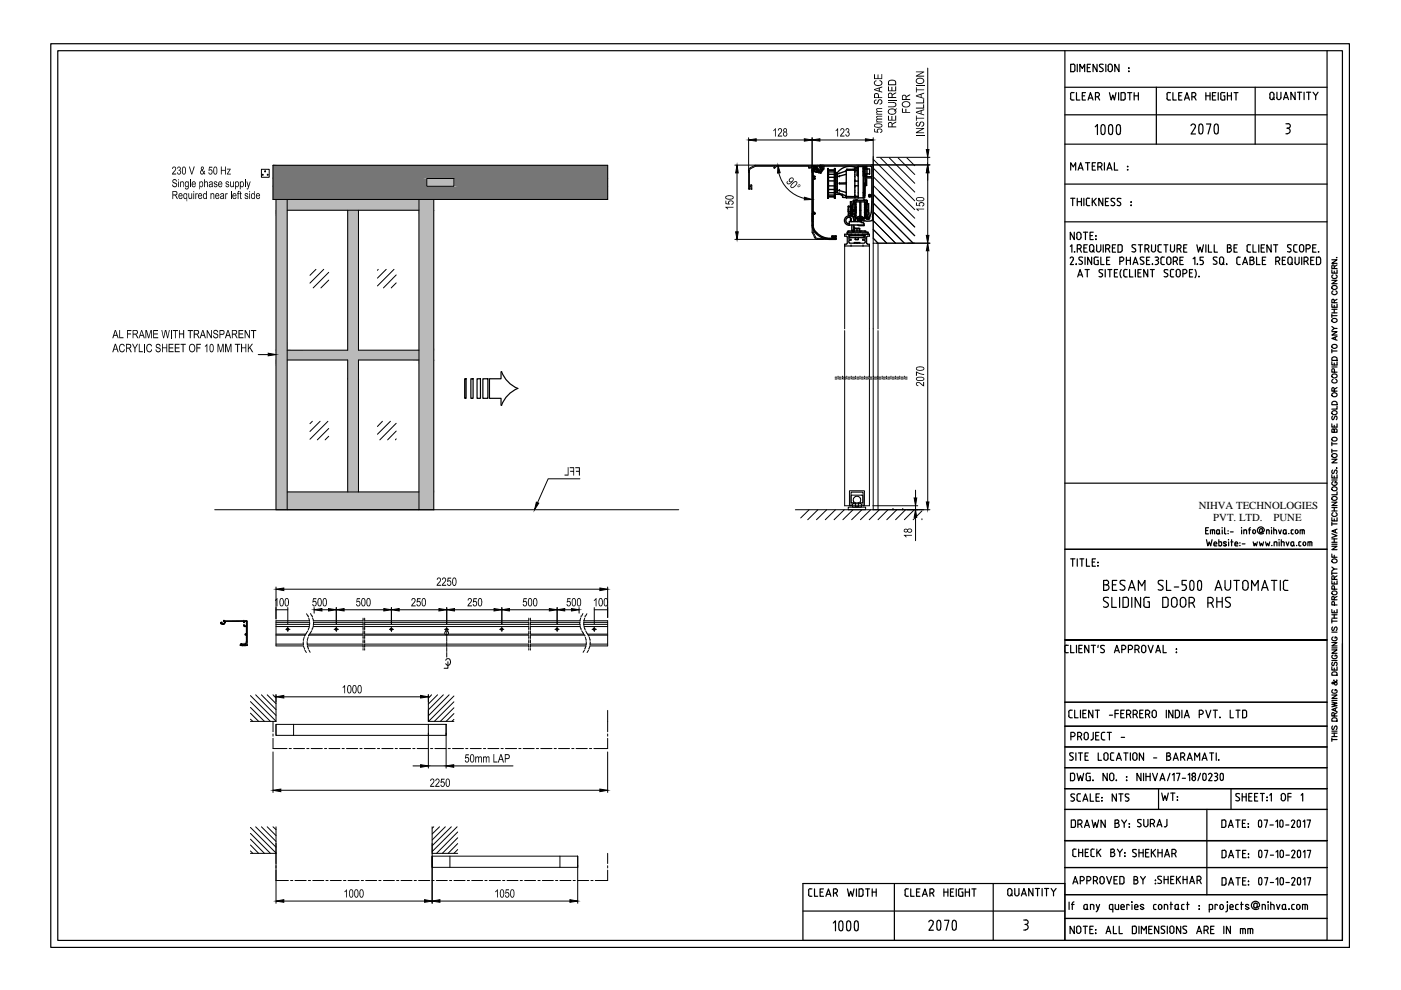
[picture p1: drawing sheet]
<svg xmlns="http://www.w3.org/2000/svg" width="297mm" height="210mm" viewBox="0 0 297 210" stroke-linecap="round" stroke-linejoin="round" font-family="sans-serif">
<defs><g id="words">
<g font-size="2.3">
<text x="254.1" y="108">NIHVA TECHNOLOGIES</text>
<text x="257.2" y="110.4">PVT. LTD.</text>
<text x="270" y="110.4">PUNE</text>
</g>
</g></defs>
<!-- layer: 0 -->
<g fill="none" stroke="#000" stroke-width=".25">
<path d="M10.8 9.3h275.3v191.6h-275.3zM12.2 10.8h272.4v188.6h-272.4zM225.8 10.8v188.6M225.8 18.5h55.6M227 20v.9M227.3 19.6l-.3 .4M227.3 19.6h.4M227.5 13.6l.4 .3M227.6 13.6h-.6v1.6h.5l.3-.2 .1-1M228.2 19.6v1.6h.8M228.4 13.6v1.6M229 15.2v-1.6l.5 .9 .5-.9v1.6"/>
<path d="M230.1 19.6h-.6v1.6h.6M230.5 14.4h.5M231.2 13.6h-.7v1.6h.7M232.6 13.6v1.6l-.9-1.6v1.6M232.7 19.6a.44 .44 0 0 1 .4 .4 .44 .44 0 0 1-.4 .5M232.7 19.6h-.4v1.6M233.1 15.1l.4 .1M233.2 13.7l-.1 .3 .2 .2M233.3 14.2l.4 .3M233.7 14.5l.2 .4-.3 .3M233.9 13.7h-.7M234.5 13.6v1.6"/>
<path d="M234.9 14.8a.44 .44 0 0 0 .5 .4 .44 .44 0 0 0 .4-.4M235 14.1v.7M235.2 19.6l.4 1.6 .3-1 .4 1 .3-1.6M235.8 14a.44 .44 0 0 0-.4-.4 .44 .44 0 0 0-.5 .4M235.9 14.1v.7M237.2 19.6v1.6M237.3 13.6v1.6l-.9-1.6v1.6M238.2 19.6l.3 .2 .1 1.1M238.2 19.6h-.5v1.6h.7l.2-.4M239.1 19.6h.9M239.5 19.6v1.6M240.5 19.6v1.6"/>
<path d="M241.4 19.6v1.6M245.2 18.5v12.1M247.8 19.6l-.4 .4 .1 .9M247.8 19.6h.4M248.7 19.6v1.6h.7M250.6 19.6h-.7v1.6h.7M253.1 19.6a.44 .44 0 0 1 .4 .4 .44 .44 0 0 1-.4 .5M253.1 19.6h-.4v1.6M255.7 19.6v1.6M256.6 19.6v1.6M257.8 19.6h-.7v1.6h.7M258.3 19.6v1.6"/>
<path d="M259.2 19.6l-.4 .4v.9M259.2 19.6h.5M260.2 19.6v1.6M261.1 19.6v1.6M261.6 19.6h.9M262.1 19.6v1.6M266.1 18.5v12.1M270.7 19.6v1.1M271.6 19.6v1.1M274.6 19.6v1.5l-.9-1.5v1.5M275.1 19.6h.9M275.5 19.6v1.5"/>
<path d="M276.5 19.6v1.5M277 19.6h.9M277.5 19.6v1.5M278.4 19.6l.5 .7v.8M279.5 19.6l-.6 .7M281.4 10.8v188.6h-111.2M225.8 30.6h55.6M225.8 24.3h55.6M225.8 39h55.6M227 20.8l.1 .4h.6M227 36.1v-1.6l.6 .9 .5-.9v1.6M228.6 36.1l.5-1.6 .5 1.6"/>
<path d="M228.7 35.6h.8M229.5 20.3h.5M230.1 34.5h.9M230.6 34.5v1.6M230.7 21.2l.5-1.6 .5 1.6M230.9 20.8h.7M231.6 35.2h.5M232.2 26.9l.5-.5v2.1M232.3 34.5h-.7v1.6h.7M232.3 20.5h.4M232.8 20.5l.3 .7M232.8 35.4h.4"/>
<path d="M233.2 34.5a.44 .44 0 0 1 .5 .4 .44 .44 0 0 1-.5 .4M233.2 34.5h-.4v1.6M233.3 35.4l.4 .7M233.5 28.3l.3 .2 .4-.2M233.5 26.6l-.1 .9 .1 .8M234.2 34.5v1.6M234.2 26.6l-.4-.2-.3 .2M234.2 26.6l.1 .9-.1 .8M234.7 36.1l.5-1.6 .6 1.6M234.9 35.6h.7M235.1 26.6l-.1 .9 .1 .8M235.1 28.3l.4 .2 .4-.2"/>
<path d="M235.2 26.6l.4-.2a1.9 1.9 0 0 1 .2 1.9M236.3 34.5v1.6h.7M236.8 26.6l-.1 .9 .1 .8M236.8 28.3l.3 .2 .4-.2M236.8 26.6l.5-.2a1.9 1.9 0 0 1 .2 1.9M240.5 20.3h.9M247.4 20.8l.4 .4M247.8 21.2h.4M249.9 20.3h.5M251.1 21.2l.5-1.6 .6 1.6M251.3 20.8h.7M252.5 26.6a.49 .49 0 0 1 .7-.2 .49 .49 0 0 1 .1 .7"/>
<path d="M252.7 20.5h.4M253.2 20.5l.4 .7M253.3 27.1l-.8 1.3h1M254.9 26.5l-.5-.2a1.9 1.9 0 0 0-.1 1.8M255 26.5l.1 .8a.79 .79 0 0 1-.5 1.1l-.4-.2M255.7 20.3h.9M255.8 26.3h.9l-.6 2.1M257.1 20.3h.5M257.5 26.5l-.1 .8a.79 .79 0 0 0 .5 1.1h.1a1.92 1.92 0 0 0 0-2.1l-.4 .2M258.8 20.8l.4 .4M259.4 20.3h.3v.9h-.5M260.2 20.3h.9"/>
<path d="M269.2 20.7a.44 .44 0 0 0 .5 .4 .44 .44 0 0 0 .4-.4M269.3 20v.7M269.8 20.8l.4 .3M270.1 20a.44 .44 0 0 0-.4-.4 .44 .44 0 0 0-.5 .4M270.1 20v.7M270.7 20.7a.44 .44 0 0 0 .4 .4 .44 .44 0 0 0 .5-.4M272.1 21.1l.5-1.5 .6 1.5M272.3 20.7h.7M272.6 28.4h.4M272.6 26.2h.5M272.9 27.2a.58 .58 0 0 1 .6 .5 .58 .58 0 0 1-.5 .6M273.1 26.2a.49 .49 0 0 1 .5 .5 .49 .49 0 0 1-.5 .5"/>
<path d="M180.4 52.2h-.8a.34 .34 0 0 1-.4 0 .34 .34 0 0 1-.1-.4h.1a.42 .42 0 0 0 .4-.2 .42 .42 0 0 0 0-.5v-.4a.41 .41 0 0 0 0-.6 .41 .41 0 0 0-.5 0 .31 .31 0 0 1 0-.5 .31 .31 0 0 1 .4 .1h.6a.29 .29 0 0 1 .3-.1 .29 .29 0 0 1 .2 .4 .36 .36 0 0 0-.5-.1 .36 .36 0 0 0-.1 .4 .3 .3 0 0 0 0 .4 .3 .3 0 0 0 .4 0v.2a.36 .36 0 0 0-.4 .5 .36 .36 0 0 0 .6 .2h2.2a.39 .39 0 0 0 .6-.1 .39 .39 0 0 0-.2-.6h-.3l.1-.2a.29 .29 0 0 0 .4 0 .29 .29 0 0 0 0-.4v-.3h-.5a.21 .21 0 0 1 0-.4 .21 .21 0 0 1 .3 .1h.6a.31 .31 0 0 1 .5-.1 .31 .31 0 0 1 0 .5h-.1a.39 .39 0 0 0-.4 .1 .39 .39 0 0 0-.1 .5v.9l.3 .2a.25 .25 0 0 1 .3 0 .25 .25 0 0 1-.1 .4 .25 .25 0 0 1-.3 0h-.9M180.4 52.2h2.6M180.4 52.2h.1M183 52.2h.1M225.8 47h55.6M226.9 54.7a.37 .37 0 0 1 .5-.2 .37 .37 0 0 1 .1 .6l-.6 1h.7M226.9 52.2l.4-.3v1.6M227 42h.9M227.4 42v1.6M227.8 49.2v1.6l-.9-1.6v1.6M228.3 49.7v.7a.44 .44 0 0 0 .4 .4 .44 .44 0 0 0 .5-.4M228.4 42v1.6"/>
<path d="M228.4 42.8h.9M228.5 58.7l.5-1.5 .5 1.5M228.7 58.3h.7M228.7 56h.5M228.8 51.9a.44 .44 0 0 1 .4 .4 .44 .44 0 0 1-.4 .4h-.4M228.8 51.9h-.4v1.6M228.8 54.6v.4l.7 .6-.1 .3-.2 .1M228.9 52.7l.4 .8M229.2 49.7a.44 .44 0 0 0-.5-.5 .44 .44 0 0 0-.4 .5M229.2 49.7v.7M229.3 42v1.6M229.5 54.6h-.7"/>
<path d="M229.7 49.2h.9M229.8 42v1.6M229.8 52.6h.5M230.1 54.5v1.6M230.1 57.2h.8M230.1 49.2v1.6M230.3 43.2l.2 .4h.5M230.3 42.4v.9M230.5 51.9h-.7v1.6h.7M230.5 57.2v1.5M230.7 42l-.4 .4M230.7 42h.3"/>
<path d="M231 52.3a.47 .47 0 0 1 .5-.4 .47 .47 0 0 1 .4 .4v.7a.44 .44 0 0 1-.5 .4 .44 .44 0 0 1-.4-.4M231 52.3v.7M231.1 50h.5M231.5 54.5v1.6l-.9-1.6v1.6M231.6 42v1.6M231.6 53.1l.4 .4M231.8 49.2h-.7v1.6h.7M231.8 42.7l.6 .9M232 54.9v.9M232.3 54.5l-.3 .3M232.3 54.5h.5M232.4 42l-.8 .9"/>
<path d="M232.5 51.9v1.1M232.6 55.2h.2v.9l-.7-.1-.1-.3M233 58.6l.4 .1M233.2 57.8l.5 .2M233.4 51.9v1.1a.44 .44 0 0 1-.5 .4 .44 .44 0 0 1-.4-.4M233.4 54.5v1.6h.7M233.6 58l.2 .4-.4 .3M233.8 57.2a.49 .49 0 0 0-.8 .3l.2 .3M233.8 42v1.6l-.8-1.6v1.6M233.9 51.9v1.6M234.3 57.2v1.5M234.4 42.8h.5"/>
<path d="M234.6 55.2h.5M234.9 51.9a.44 .44 0 0 1 .4 .4 .44 .44 0 0 1-.4 .4h-.5M234.9 51.9h-.5v1.6M234.9 57.2h.8M235 52.7l.3 .8M235 42h-.6v1.6h.6M235.3 54.5h-.7v1.6h.7M235.3 57.2v1.5M235.6 43.5l.4 .1M235.8 42.7l.6 .5-.1 .3-.3 .1M235.9 52.6h.5M236.3 57.9h.5"/>
<path d="M236.4 42.1a.49 .49 0 0 0-.8 .3l.1 .3M236.5 51.9h-.6v1.6h.6M236.9 43.5l.4 .1M237 57.2h-.7v1.5h.7M237 42.1l-.1 .3 .1 .3M237.1 42.7l.4 .2M237.5 42.9l.1 .4-.3 .3M237.6 51.9l.3 .3M237.6 51.9h-.6v1.6h.6M237.7 42.1h-.7M237.7 57.1a1.59 1.59 0 0 0 0 1.8M237.8 54.5a.44 .44 0 0 1 .5 .4 .44 .44 0 0 1-.5 .5h-.4"/>
<path d="M237.8 54.5h-.4v1.6M237.9 53.1l-.3 .3M237.9 52.2v.9M238.3 57.5v1l.7 .2M238.6 57.1l-.3 .4M238.6 57.2h.4M238.8 54.5v1.6M238.8 55.2h.9M239.5 57.2v1.5h.7M239.7 54.5v1.6M240 53.3l.4 .1M240.2 52.5l.6 .5-.1 .3-.2 .1"/>
<path d="M240.2 56.1l.5-1.6 .6 1.6M240.4 55.7h.7M240.7 57.2v1.5M240.8 51.9a.49 .49 0 0 0-.8 .3l.2 .3M241.3 57.9h.5M241.4 51.9h.8M241.8 51.9v1.6M241.8 56h.4M241.8 54.6l-.1 .3 .2 .2M241.9 57.2h-.6v1.5h.6M241.9 55.1l.5 .3M242.4 55.4l.1 .4-.3 .2"/>
<path d="M242.5 54.6h-.7M242.8 52.7h.4M243.1 55.2h.5M243.2 51.9a.44 .44 0 0 1 .4 .4 .44 .44 0 0 1-.4 .4M243.2 51.9h-.4v1.6M243.3 52.7l.3 .8M243.3 57.2v1.5l-.8-1.5v1.5M243.8 54.5h-.7v1.6h.7M243.9 57.2h.8M244.2 51.9v1.1M244.3 57.2v1.5M244.9 54.5h.4"/>
<path d="M245 51.9v1.1a.44 .44 0 0 1-.4 .4 .44 .44 0 0 1-.5-.4M245.1 55.2a.45 .45 0 0 1 .5 .4 .45 .45 0 0 1-.4 .5h-.3M245.3 54.5a.36 .36 0 0 1 .3 .3 .36 .36 0 0 1-.3 .4M245.5 53.1l.4 .3M245.5 52.2v.9M245.9 51.9l-.4 .3M245.9 53.5h.3M245.9 51.9h.3M246.1 55.7l.2 .3 .6 .1M246.5 54.5l-.3 .2-.1 1.1M246.5 54.5h.4M246.8 51.9h.8"/>
<path d="M246.8 58.6l.4 .1M247 57.8l.5 .2M247.2 51.9v1.6M247.4 54.9v.7a.44 .44 0 0 0 .4 .5 .44 .44 0 0 0 .5-.5v-.7M247.4 58l.2 .4-.3 .3M247.6 57.2a.49 .49 0 0 0-.8 .3l.2 .3M248.1 58.4l.2 .3h.5M248.2 51.9v1.1M248.2 57.5v.9M248.3 54.9a.44 .44 0 0 0-.5-.4 .44 .44 0 0 0-.4 .4M248.5 57.1l-.4 .4M248.5 57.2h.3"/>
<path d="M249 51.9v1.1a.44 .44 0 0 1-.4 .4 .44 .44 0 0 1-.5-.4M249.2 54.5a.44 .44 0 0 1 .5 .4 .44 .44 0 0 1-.5 .5h-.4M249.2 54.5h-.4v1.6M249.3 55.4l.4 .7M249.4 58.3a.44 .44 0 0 0 .4 .4 .44 .44 0 0 0 .4-.4M249.4 57.6a.44 .44 0 0 1 .4-.5 .44 .44 0 0 1 .4 .5v.7M249.4 57.6v.7M250 51.9a.44 .44 0 0 1 .4 .4 .44 .44 0 0 1-.4 .4h-.4M250 51.9h-.4v1.6M250.1 52.7l.3 .8M250.2 55.2h.5M250.8 58h.4"/>
<path d="M250.9 54.5h-.7v1.6h.7M251 52.6h.5M251.2 57.1a.44 .44 0 0 1 .4 .5 .44 .44 0 0 1-.4 .4M251.2 57.2h-.4v1.5M251.6 51.9h-.6v1.6h.6M252.2 57.9h.5M252.9 57.2h-.7v1.5h.7M253 54.9l.3-.4v1.6M253.4 57.1a1.59 1.59 0 0 1 0 1.8M253.8 51.9l.3 1.6 .3-1.1 .4 1.1 .4-1.6M254.4 56.1h.5M254.9 55.2l.2 .4"/>
<path d="M255.1 55.7l-.2 .4M255.2 54.5h-.8v.7h.5M255.2 55.6v.2M255.7 51.9v1.6M256.2 51.9v1.6h.7M257.2 56h.5M257.3 54.6l-.1 .3 .2 .2M257.4 51.9v1.6h.7M257.4 55.1l.6 .5v.3l-.3 .1M258 54.6h-.7M258.6 54.9v.8M259.2 55.8l.3 .3"/>
<path d="M259.4 54.9v.7a.44 .44 0 0 1-.4 .5 .44 .44 0 0 1-.5-.5M259.4 54.9a.44 .44 0 0 0-.4-.4 .44 .44 0 0 0-.5 .4M260.2 52.6h.5M260.6 51.9a.36 .36 0 0 1 .4 .3 .36 .36 0 0 1-.4 .4M260.6 52.5a.44 .44 0 0 1 .5 .5 .44 .44 0 0 1-.5 .4M260.7 51.9h-.5v1.6h.5M261.6 52.6h.5M262.2 55.7l.2 .3 .5 .1M262.3 51.9h-.7v1.6h.7M262.6 54.5l-.3 .2-.1 1.1M262.6 54.5h.3M263.5 56.1l.5-1.6 .5 1.6"/>
<path d="M263.6 55.7h.7M264.4 53.1l.3 .3M264.4 52.2v.9M264.7 51.9l-.3 .3M264.8 53.5h.3M264.8 51.9h.3M265 55.2h.5M265.5 54.5a.36 .36 0 0 1 .3 .3 .36 .36 0 0 1-.3 .4 .44 .44 0 0 1 .4 .4 .44 .44 0 0 1-.4 .5M265.5 54.5h-.5v1.6h.5M265.7 51.9v1.6h.6M266.4 54.5v1.6h.7M266.9 51.9v1.6"/>
<path d="M267.4 52.6h.5M267.6 55.2h.6M268.1 51.9h-.7v1.6h.7M268.4 54.5h-.8v1.6h.8M269.5 51.9v1.6l-.9-1.6v1.6M270 51.9h.9M270.5 51.9v1.6M270.9 54.5a.44 .44 0 0 1 .4 .4 .44 .44 0 0 1-.4 .5h-.4M270.9 54.5h-.4v1.6M271 55.4l.3 .7M271.9 55.2h.5M272.6 54.5h-.7v1.6h.7"/>
<path d="M273.1 54.9v.7a.44 .44 0 0 0 .4 .5 .44 .44 0 0 0 .5-.5v-.7M273.2 52.5l.4 .2M273.6 52.8a.41 .41 0 0 1 0 .6 .41 .41 0 0 1-.6-.1M273.7 55.8l.3 .3M273.8 51.9a.49 .49 0 0 0-.8 .3l.2 .3M274 54.9a.44 .44 0 0 0-.5-.4 .44 .44 0 0 0-.4 .4M274.3 53.1l.4 .3M274.3 52.2v.9M274.6 54.5l-.1 1.1a.44 .44 0 0 0 .5 .5 .44 .44 0 0 0 .4-.5v-1.1M274.7 51.9l-.4 .3M274.7 53.5h.3M274.7 51.9h.3"/>
<path d="M275.7 51.9a.44 .44 0 0 1 .7 .4v.7a.44 .44 0 0 1-.4 .4 .44 .44 0 0 1-.5-.4v-.7zM276 54.5v1.6M276.9 54.5a.44 .44 0 0 1 .4 .4 .44 .44 0 0 1-.4 .5h-.4M276.9 54.5h-.4v1.6M277 55.4l.4 .7M277.4 51.9a.44 .44 0 0 1 .4 .4 .44 .44 0 0 1-.4 .4h-.5M277.4 51.9h-.5v1.6M277.9 55.2h.5M278.3 52.6h.6M278.6 54.5h-.7v1.6h.7M279 51.9h-.7v1.6h.7M279.6 54.5l.4 .3"/>
<path d="M279.6 54.5h-.5v1.6l.7-.1 .2-.3M280 54.9v.9M282.4 59.4h1.1l-1.1 .8h1.1M282.4 57.2v.7h1.1v-.7M282.4 55.1h1.1l-1.1 .7h1.1M282.6 58.3a.39 .39 0 0 0-.2 .4 .39 .39 0 0 0 .4 .4h.3a.39 .39 0 0 0 .4-.4 .39 .39 0 0 0-.3-.4M282.9 56.9l-.1-.7h-.3l-.1 .7h1.1M282.9 57.5v.4M283.4 54.6h.1zM283.5 56.2l-.6 .4M106.3 78.8a6.3 6.3 0 0 0 3.5 3.6 6.1 6.1 0 0 0-3.5 3.5M106.4 78.8h-.2v1.5h-2.4v4.2h2.4v1.4h.2"/>
<path d="M282.4 76.7v.7h1.1v-.7M282.4 70.3h1.1l-1.1 .7h1.1M282.4 64.5v.7h1.1v-.7M282.4 66.6v.7M282.4 74.1v.7M282.4 77.8h1.1M282.4 74.4h1.1M282.4 69.2l.5 .4M282.4 66.9h1.1M282.4 66.3h1.1M282.4 65.6h1.1M282.4 79.5a.51 .51 0 0 1 .7-.2 .51 .51 0 0 1 .2 .7 .54 .54 0 0 1-.6 .1 .54 .54 0 0 1-.3-.6z"/>
<path d="M282.4 75.9a.62 .62 0 0 1 1.1 .1v.4h-1.1zM282.4 73.2a.51 .51 0 0 1 .7-.2 .51 .51 0 0 1 .2 .7 .54 .54 0 0 1-.6 .1 .54 .54 0 0 1-.3-.6zM282.4 67.7a.51 .51 0 0 1 .7-.2 .51 .51 0 0 1 .2 .7 .54 .54 0 0 1-.6 .1 .54 .54 0 0 1-.3-.6zM282.4 60.7a.51 .51 0 0 1 .7-.2 .51 .51 0 0 1 .2 .8 .54 .54 0 0 1-.6 0 .54 .54 0 0 1-.3-.6zM282.6 61.7a.45 .45 0 0 0-.2 .6 .45 .45 0 0 0 .7 .2 .42 .42 0 0 0 .4-.3 .42 .42 0 0 0-.3-.5M282.9 64.2l-.1-.7h-.3l-.1 .7h1.1M282.9 64.7v.5M282.9 65.6v.7M282.9 77v.4M282.9 78.9v-.6l-.4-.1-.1 .7h1.1M283.1 71.5v.5M283.5 71.3l-1.1 .5 1.1 .3"/>
<path d="M283.5 69.6h-.6l-.5 .5M283.5 63.5l-.6 .3M98.5 80.3h.3v4.2h-.3zM99.8 80.3h.5v4.2h-.5zM101.1 80.3h.8v4.2h-.8zM102.4 80.3h1v4.2h-1zM282.4 97.4h1.1l-1.1 .7h1.1M282.4 89.9v.7h1.1v-.7M282.4 93.7v.8M282.4 95.3v.7M282.4 95.6h1.1M282.4 94.1h1.1"/>
<path d="M282.4 96.4a.51 .51 0 0 1 .7-.2 .51 .51 0 0 1 .2 .7 .54 .54 0 0 1-.6 .1 .54 .54 0 0 1-.3-.6zM282.4 92.9a.51 .51 0 0 1 .7-.2 .51 .51 0 0 1 .2 .7 .54 .54 0 0 1-.6 .1 .54 .54 0 0 1-.3-.6zM282.4 85.3a.6 .6 0 0 1 .8-.2 .6 .6 0 0 1 .3 .7h-1.1zM282.4 83.5a.51 .51 0 0 1 .8-.2 .51 .51 0 0 1 0 .8 .52 .52 0 0 1-.6 0 .52 .52 0 0 1-.2-.6zM282.5 99.7l-.1 .2v.4l.1 .1 .3-.1 .3-.6h.2l.2 .2-.2 .5M282.5 88.2l-.1 .3 .1 .5 .3-.1 .3-.7a.42 .42 0 0 1 .4 .3 .42 .42 0 0 1-.2 .5M282.6 80.4a.39 .39 0 0 0-.2 .5 .39 .39 0 0 0 .4 .3h.3a.39 .39 0 0 0 .4-.3 .39 .39 0 0 0-.3-.5M282.9 91.2l.2-.3 .4 .3v.5h-1.1l.1-.7h.3l.1 .7M282.9 82.9l-.1-.6-.2-.1-.2 .1v.6h1.1M282.9 90.2v.4M283.4 99.2h.1zM283.5 86.1v.6h-1.1"/>
<path d="M283.5 82.2l-.6 .4M225.8 116.5h55.6M225.8 102.4h55.6M227 118.5h.9M227.4 118.5v1.6M228.4 118.5v1.6M229 118.5h.8M229.4 118.5v1.6M230.3 118.5v1.6h.7M231.6 119.2h.5M232.3 118.5h-.7v1.6h.7M255.6 112.5h.4"/>
<path d="M255.8 114.4l.3 1.3 .3-.8 .3 .8 .3-1.3M256.2 111.9h-.6v1.3h.6M257.1 112.4v.8M257.3 112.3l.2 .2M257.3 112.4h-.7v.8M257.4 115.5l.2 .2h.4M257.4 115.3h.6v-.1l-.2-.3h-.3l-.1 .6M257.5 112.6v.6M257.9 113l.2 .2M258.2 113.2h.1M258.2 112.3l-.2 .1v.6M258.2 112.4h.3v.7"/>
<path d="M258.4 114.4v1.3h.4M258.4 114.9h.4M258.5 113.1l.1 .1M258.5 113l-.2 .2M258.8 114.9l.2 .2M259 115.5l-.2 .2M259 115.1v.4M259.1 112.4v.8M259.4 115.6l.2 .1M259.4 115.1l.5 .3M259.4 115v.1M259.6 113l.2 .2"/>
<path d="M259.6 114.9l-.2 .1M259.6 111.9v1.1M259.6 115.7h.2M259.6 114.9h.2M259.8 114.9l.2 .1M259.9 115.3l.1 .2M259.9 113.2h.1M260 115.6l-.2 .1M260 115.5v.1M260.5 114.9v.8M260.9 112.8h.6M261 114.9h.4"/>
<path d="M261.1 114.4v1.3M261.8 115.5l.2 .2h.4M262.4 115.2l-.1-.3h-.3l-.2 .6M262.4 115.2v.1h-.6M263.2 112.4v.8M263.4 115.3h.6M264.1 112.3l.2 .2M264.1 112.4h-.4v.8M264.3 112.6v.6M264.7 112.4h.4M264.9 112.2v1M265.1 111.9l-.2 .3"/>
<path d="M265.7 114.9l.2 .8 .2-.5 .3 .5 .2-.8M265.7 112.3h.3l.2 .3-.1 .4-.2 .2-.3-.3zM267 112.7l.1 .1a.35 .35 0 0 0 .5-.1M267 114.9l.2 .8 .2-.5 .3 .5 .2-.8M267.3 112.1l-.2 .1v.5M267.3 112.1h.3v.7M267.6 112.7l.2 .1a.61 .61 0 0 0 .1-.9 .61 .61 0 0 0-.9-.1 .74 .74 0 0 0-.4 .8 .74 .74 0 0 0 .7 .6M267.9 113l-.6 .2M268.3 114.9l.2 .8 .2-.5 .3 .5 .2-.8M268.9 112.3l.2 .2M268.9 112.4h-.4v.8M269.1 112.6v.6"/>
<path d="M269.6 112.4v.8M270.1 111.9v1.3M270.1 112.4h.3M270.4 112.3l.2 .2M270.5 114.9l.2 .2M270.5 114.9h-.4v.8M270.7 112.6v.6M270.7 115.1v.6M271.1 112.4l.3 .8 .3-.8M271.2 114.9v.8M271.7 114.4v1.3M271.7 114.9h.3"/>
<path d="M272 114.9l.3 .2M272 113l.1 .1 .4 .1M272.3 115.1v.6M272.4 112.3l-.3 .1v.6M272.4 112.4h.3l.1 .8M272.7 113l-.2 .2M272.7 114.9l.3 .8 .3-.8M273.7 115.5l.4 .2M273.7 115.5v-.5l.6-.1v.7l.1 .1M273.7 113l.1 .1 .4 .1M273.8 112.6v.4M274 112.3l-.3 .2"/>
<path d="M274 112.4h.2M274.3 115.5l-.2 .2M274.8 112.3h.2l.2 .3-.1 .4-.2 .2-.3-.3zM275.4 115.5l.2 .2M275.4 115.1v.4M275.6 114.9l-.2 .2M275.6 115.7h.2M275.6 114.9h.2M276.1 112.4v.8M276.3 112.3l.2 .2M276.3 112.4h-.7v.8M276.4 114.9l.4 .1-.1 .7-.4-.1z"/>
<path d="M276.5 112.6v.6M277.7 114.9v.8M277.9 114.9l.2 .2M277.9 114.9h-.6v.8M278.1 115.1v.6M282.4 117.5v.7h1.1M282.4 115.8h1.1l-1.1 .7h1.1M282.4 113.2l1.1 .4-1.1 .4M282.4 109.8v.6h1.1v-.6M282.4 106.5h1.1l-1.1 .7h1.1M282.4 100.7v.6h1.1v-.6M282.4 110.7v.7"/>
<path d="M282.4 115.4h1.1M282.4 115h1.1M282.4 114.3h1.1M282.4 111.1h1.1M282.4 108.3h1.1M282.4 107.6h1.1M282.4 101.8h1.1M282.4 118.7a.51 .51 0 0 1 .8-.2 .51 .51 0 0 1 0 .8 .52 .52 0 0 1-.6 0 .52 .52 0 0 1-.2-.6zM282.4 105.5a.51 .51 0 0 1 .8-.3 .51 .51 0 0 1 0 .8 .52 .52 0 0 1-.6 0 .52 .52 0 0 1-.2-.5zM282.4 103.4a.51 .51 0 0 1 .8-.2 .51 .51 0 0 1 0 .8 .52 .52 0 0 1-.6 0 .52 .52 0 0 1-.2-.6zM282.6 108.7a.45 .45 0 0 0-.2 .6 .45 .45 0 0 0 .7 .2 .42 .42 0 0 0 .4-.3 .42 .42 0 0 0-.3-.5M282.6 102.1a.45 .45 0 0 0-.2 .6 .45 .45 0 0 0 .7 .2 .4 .4 0 0 0 .4-.4 .4 .4 0 0 0-.4-.4v.3"/>
<path d="M282.9 100.9v.4M282.9 107.6v.7M282.9 110v.4M282.9 114.3v.7M282.9 117.7v.5M283.1 112.4v.5M283.5 112.2l-1.1 .4 1.1 .4M283.5 104.3v.6h-1.1M46.8 132.2l.2 .1M46.8 132.1h.1M46.9 132.1l.1 .1M46.9 132l-.1 .2"/>
<path d="M46.9 132.1h.1M47 132v.1l-.1-.1M47 132.3l.3 .1M47 132h-.1M47 132.2h.5M47.2 132.3h.1M47.3 132.3h.1M47.4 131.7h.1M47.4 132.3h.1M47.4 131.8h.1M47.5 131.7l.1 .1M47.5 132.3h.1"/>
<path d="M47.6 132.2l-.1 .1M47.6 131.7h.1M47.6 132.2h.1M47.6 132.1h.1M47.6 132l-.2 .2M47.6 131.8h.1M47.6 132h.1M47.8 131.8v.2M50.9 136.8l.1 .1M50.9 136.7v.1M51 136.8h.1M51 136.9h.3"/>
<path d="M51.1 136.7l.4 .2M51.1 136.6l-.2 .2M51.1 136.7h.1M51.2 136.7h.1M51.2 136.6l.2 .1M51.3 136.7l-.1 .1M51.3 136.7h.1M51.4 136.7h.1M51.5 136.7h-.1M51.6 136.9h-.1M51.6 136.6l-.1 .1M51.7 132.7l.1 .1"/>
<path d="M51.7 131.7h-4l-.1 .4M51.7 131.7v.3l.1-.3M51.7 131.7h.1M51.7 136.6v.1M51.7 132.5v.2M51.7 132.5h.1M51.7 136.7h.1M51.7 136.6l.1 .1M51.7 136.6h.1M51.7 132.5l.1 .2M51.8 131.7h.4l.1 1h-.5M51.8 132.8h.5"/>
<path d="M52 134.4l.2 .1M52 134.5h.1M52 134.6h.1M52 134.5h.1l-.1 .1M52 136.7h-.2M52.1 136.4l-.1 .1M52.1 136.6v.1M52.2 134.6h-.2M52.2 136.1l-.1 .3M52.2 134.6h.1M52.3 132.9l-.1 1.6M52.3 134.6h.1"/>
<path d="M52.3 134.6v1.5M52.3 131.6l.1 .1M52.3 136.8l-.7 .1M52.3 131.6l-4.9 .1M52.3 136.9h.1M52.3 136.8h.1M52.4 136.4v.3M52.4 136.1l-.1 .3M52.4 136.8h.1M52.4 131.7v4.4M52.4 136.8v.1M225.7 138l.2 .3 .6 .1"/>
<path d="M226.5 136.8h-.6l-.2 .3M227 136.8v1.6h.7M228.2 136.8v1.6M228.7 137.5h.6M229.5 136.8h-.8v1.6h.8M230.9 136.8v1.6l-.9-1.6v1.6M231.4 136.8h.9M231.8 136.8v1.6M232.8 136.8v.5M233.6 137.5l.4 .2M234 137.7a.43 .43 0 0 1 0 .7 .43 .43 0 0 1-.6-.1M234 124h.6"/>
<path d="M234.2 136.9a.49 .49 0 0 0-.8 .3l.1 .2M234.2 127.5l.6 .3M234.6 123a.49 .49 0 0 1 .4 .5 .49 .49 0 0 1-.4 .5 .57 .57 0 0 1 .5 .6 .57 .57 0 0 1-.5 .5M234.6 123.1h-.6v2.1h.6M234.8 127.8a.58 .58 0 0 1 0 .9 .58 .58 0 0 1-.8-.1M235 126.7l-.4-.1-.5 .1a.49 .49 0 0 0 .1 .8M235.7 126.7v2.1h1M235.9 124h.7M236.3 138.4l.5-1.6 .5 1.6M236.4 138h.8M236.8 123.1h-.9v2.1h.9M237.4 126.7v2.1"/>
<path d="M237.6 123.1a.49 .49 0 0 0 .1 .8l.6 .3M237.8 137.7h.4a.44 .44 0 0 0 .5-.4 .44 .44 0 0 0-.4-.5h-.5v1.6M238.3 124.2a.56 .56 0 0 1 0 .9 .56 .56 0 0 1-.8-.1M238.5 123.1l-.4-.1-.5 .1M238.8 126.6l.4 .3v1.4M238.8 126.7h-.7v2.1h.7M239.2 125.2l.8-2.1 .7 2.1M239.2 128.3v.2l-.4 .3M239.2 137.7h.5a.44 .44 0 0 0 .4-.4 .44 .44 0 0 0-.4-.5h-.5v1.6M239.5 124.6h.9M240 126.7v2.1M240.6 137.7h.5"/>
<path d="M241.1 136.8a.44 .44 0 0 1 .4 .5 .44 .44 0 0 1-.4 .4M241.1 136.8h-.5v1.6M241.2 137.7l.3 .7M241.4 125.2v-2.1l.7 1.1 .7-1.1v2.1M241.8 126.7v2.1l-1.1-2.1v2.1M242 137.9a.44 .44 0 0 0 .5 .5 .44 .44 0 0 0 .4-.5M242 138v-.7a.44 .44 0 0 1 .5-.5 .44 .44 0 0 1 .4 .5v.7M242.5 128.3l.1 .2 .4 .3M242.5 127.1v1.2M243 126.6l-.4 .3-.1 .2M243 126.7h.7M243.3 127.6h.4v1.2h-.7"/>
<path d="M243.4 136.8l.6 1.6 .5-1.6M245 138.4l.5-1.6 .6 1.6M245.2 138h.7M246.4 124.2a.56 .56 0 0 1 0 .9 .56 .56 0 0 1-.8-.1M246.6 136.8v1.6h.7M246.6 123.1l-.4-.1-.5 .1a.49 .49 0 0 0 .1 .8l.6 .3M247.2 126.6l.4 .3 .1 1.4M247.2 126.7h-.7v2.1h.7M247.3 123.1v2.1h1M247.7 128.3l-.1 .2-.4 .3M248.4 127.3v.9a.57 .57 0 0 0 .6 .5 .57 .57 0 0 0 .5-.5l.1-.9M249 124.5h.9"/>
<path d="M249.5 127.2a.57 .57 0 0 0-.5-.5 .57 .57 0 0 0-.6 .5M250.2 127.3v.9a.57 .57 0 0 0 .6 .5 .57 .57 0 0 0 .6-.5M250.6 125.2h.6M251.4 127.2a.57 .57 0 0 0-.6-.5 .57 .57 0 0 0-.6 .5M251.4 127.3v.9M251.5 124.7l-.3 .4M251.6 123.1h-1v.9h.6l.3 .4M251.6 124.5v.2M252.1 127.8h.6M252.7 126.7a.57 .57 0 0 1 .6 .5 .57 .57 0 0 1-.6 .6M252.7 126.7h-.6v2.1M252.8 127.8l.5 1"/>
<path d="M253 123.3l-.5-.2a1.9 1.9 0 0 0-.1 1.8M253.1 123.3l.1 .8a.79 .79 0 0 1-.5 1.1l-.4-.3M254 124.9l.3 .3 .4-.3M254.7 123.3l.1 .8-.1 .8M254.7 123.3l-.5-.2a1.9 1.9 0 0 0-.2 1.8M256.1 127.8h.6M256.7 126.7a.57 .57 0 0 1 .5 .5 .57 .57 0 0 1-.5 .6M256.7 126.7h-.6v2.1M256.8 127.8l.5 1M257.6 125.2l.7-2.1 .8 2.1M257.9 124.6h.9M258 126.7v2.1"/>
<path d="M258 127.6h1.1M259.1 126.7v2.1M259.7 123.1v1.5a.57 .57 0 0 0 .6 .5 .57 .57 0 0 0 .6-.5v-1.5M260.6 127.8a.58 .58 0 0 1 .1 .9 .58 .58 0 0 1-.9-.1M260.9 126.7l-.5-.1-.5 .1a.49 .49 0 0 0 .2 .8l.6 .3M261.6 123.1h1.2M262.2 123.1v2.1M263.5 124.6a.57 .57 0 0 0 .5 .5 .57 .57 0 0 0 .6-.5M263.5 123.7v.9M264.6 123.6a.57 .57 0 0 0-.6-.5 .57 .57 0 0 0-.5 .5M264.6 123.7v.9M265.4 125.2v-2.1l.6 1.1 .8-1.1v2.1"/>
<path d="M267.5 125.2l.7-2.1 .7 2.1M267.7 124.6h.9M269.6 123.1h1.1M270.1 123.1v2.1M271.5 123.1v2.1M272.1 124.7l.2 .4 .8 .1M272.1 123.5v1.2M272.6 123l-.4 .3-.1 .2M272.6 123.1h.5M281.4 135.7h-55.6h55.6M282.4 137.8h1.1l-1.1 .7h1.1M282.4 136.2h1.1l-1.1 .7h1.1"/>
<path d="M282.4 129.2v.7h1.1v-.7M282.4 123.1v.7h1.1v-.7M282.4 121.2v.7M282.4 131.3v.8M282.4 137.4h1.1M282.4 134h1.1M282.4 131.7h1.1M282.4 131.1h1.1M282.4 130.3h1.1M282.4 121.5h1.1M282.4 120.2l.5 .5M282.4 125.5a.51 .51 0 0 1 .7-.2 .51 .51 0 0 1 .2 .7 .54 .54 0 0 1-.6 .1 .54 .54 0 0 1-.3-.6z"/>
<path d="M282.5 132.9l-.1 .3v.4l.1 .1 .3-.1 .1-.5 .4-.2 .2 .3-.2 .5M282.6 138.9a.39 .39 0 0 0-.2 .5 .39 .39 0 0 0 .4 .3h.3a.38 .38 0 0 0 .4-.4 .38 .38 0 0 0-.4-.4v.2M282.6 135a.46 .46 0 0 0-.2 .7 .46 .46 0 0 0 .7 .1 .4 .4 0 0 0 .4-.4 .4 .4 0 0 0-.4-.4v.3M282.9 127.2l-.1-.7h-.3l-.1 .7h1.1M282.9 122.9l-.1-.8h-.3l-.1 .8h1.1M282.9 123.4v.4M282.9 129.5v.4M282.9 130.3v.8M282.9 128.3v-.7h-.4l-.1 .7h1.1M282.9 124.9v-.6l-.4-.1-.1 .7h1.1M283.5 120.7h-.6l-.5 .3M283.5 126.4l-.6 .4"/>
<path d="M283.5 122.1l-.6 .4M284.6 136.4v63h-55.5M225.8 148.9h55.6M225.8 154h55.6M225.8 158.4h55.6M226.6 151.8l.3 .3M226.6 151v.8M226.9 159.7v.4l.5 .4M227 152.2h.3M227 156.2h.5a.44 .44 0 0 0 .4-.5 .44 .44 0 0 0-.4-.4h-.5v1.6M227.3 150.6h-.5l-.2 .3M227.6 159.7h-.7"/>
<path d="M227.9 150.6v1.6h.7M228.1 159.6v1.6M228.5 156.2h.4M228.7 159.6h.8M228.9 155.3a.44 .44 0 0 1 .4 .4 .44 .44 0 0 1-.4 .5M228.9 155.3h-.4v1.6M229 156.2l.3 .7M229.1 150.6v1.6M229.1 159.6v1.6M229.6 151.3h.5M229.8 155.7a.44 .44 0 0 1 .5-.4 .44 .44 0 0 1 .4 .4v.7a.44 .44 0 0 1-.4 .4 .44 .44 0 0 1-.5-.4M229.9 155.7v.7"/>
<path d="M230.3 150.6h-.7v1.6h.7M230.7 159.6h-.6v1.6h.6M231.3 156.9h.2M231.7 150.6v1.6l-.9-1.6v1.6M231.8 156.5l-.4 .3M231.8 155.3v1.2M232.2 150.6h.9M232.3 156h.5M232.7 150.6v1.6M232.8 159.6v1.6h.7M233 155.3h-.7v1.6h.7M233.5 156.5l.4 .3"/>
<path d="M233.5 155.7v.8M233.9 156.9h.3M234.2 155.3h-.5l-.2 .3M234.8 155.3h.8M235.2 155.3v1.6M235.2 151.6h.7M235.8 159.6l-.3 .2-.1 1 .4 .4M235.8 159.6h.3M236.4 151.3h.7M237.1 150.6h-.7v1.6M237.6 151.3h.6M237.7 156.3h.7"/>
<path d="M238.3 159.6h.9M238.4 150.6h-.8v1.6h.8M238.7 159.6v1.6M238.9 151.5h.4a.44 .44 0 0 0 .4-.5 .44 .44 0 0 0-.4-.4h-.4v1.6M239.4 151.5l.3 .7M239.7 159.6v1.6M240.3 151.5h.4M240.7 150.6a.44 .44 0 0 1 .4 .4 .44 .44 0 0 1-.4 .5M240.7 150.6h-.4v1.6M240.8 151.5l.3 .7M241.7 151.3h.5M242.4 150.6h-.7v1.6h.7"/>
<path d="M242.5 159.6v1.6l-.9-1.6v1.6M242.9 151.5h.4a.44 .44 0 0 0 .5-.5 .44 .44 0 0 0-.5-.4h-.4v1.6M243.4 151.5l.4 .7M244.3 151v.7a.44 .44 0 0 0 .4 .4 .44 .44 0 0 0 .5-.4v-.7M245.2 151a.44 .44 0 0 0-.5-.4 .44 .44 0 0 0-.4 .4M247.3 150.6v1.6M247.8 159.6a.36 .36 0 0 1 .3 .4 .36 .36 0 0 1-.3 .3 .44 .44 0 0 1 .4 .5 .44 .44 0 0 1-.4 .4M247.8 159.6h-.4v1.6h.4M248.7 150.6v1.6l-.9-1.6v1.6M249.7 150.6l.3 .3M249.7 150.6h-.5v1.6h.5M250 151.8l-.3 .3"/>
<path d="M250.1 151v.8M250.6 150.6v1.6M250.7 159.6a.44 .44 0 0 1 .5 .4 .44 .44 0 0 1-.5 .5M250.8 159.6h-.5v1.6M251.1 152.2l.5-1.6 .6 1.6M251.3 151.7h.7M254.3 151.5h.4a.44 .44 0 0 0 .4-.5 .44 .44 0 0 0-.4-.4h-.4v1.6M255.7 150.6l.5 1.6 .5-1.6M256.5 159.6h.8M256.9 159.6v1.6M257.2 150.6h.9M257.7 150.6v1.6"/>
<path d="M257.9 159.6v1.6M260.8 150.6v1.6h.7M262.1 150.6h.8M262.5 150.6v1.6M263.9 152.1l.4-.3v-1l-.4-.2h-.4v1.6h.5M282.4 148.8l1.1 .3-1.1 .3 1.1 .2-1.1 .3M282.4 147.4h1.1l-1.1 .7h1.1M282.4 141.4v.7h1.1v-.7M282.4 156.8h1.1M282.4 156.5v.7M282.4 156.2h1.1M282.4 155.4h1.1"/>
<path d="M282.4 155h1.1M282.4 148.5h1.1M282.4 140h1.1M282.4 152.4a.63 .63 0 0 1 1.1 .1v.4h-1.1zM282.4 142.7a.63 .63 0 0 1 1.1 .1v.4h-1.1zM282.5 153.9l-.1 .3 .1 .5 .3-.1 .3-.7a.42 .42 0 0 1 .4 .3 .42 .42 0 0 1-.2 .5M282.5 140.4l-.1 .3 .1 .4h.3l.3-.6h.3l.1 .4-.2 .2M282.6 146.2a.39 .39 0 0 0-.2 .5 .39 .39 0 0 0 .4 .3h.3a.38 .38 0 0 0 .4-.4 .38 .38 0 0 0-.4-.4v.3M282.8 144.2v.1a.63 .63 0 0 1 .6 .9h-.3l-.5-.5-.2 .1 .1 .2 .3-.1 .6-.5 .1-.2h-.1M282.9 151.8l-.1-.6-.3-.1-.1 .7h1.1M282.9 141.6v.5M282.9 155.4v.8"/>
<path d="M283.1 150.2v.5M283.5 150l-1.1 .5 1.1 .4M283.5 151.1l-.6 .4M225.8 162.8h55.6M225.8 171.6h55.6M225.8 178.2h55.6M227 169.8l.5 .1M227.4 160.5a.43 .43 0 0 1 0 .6 .43 .43 0 0 1-.6 0M227.4 163.9l.4 .4M227.5 164h-.5v1.5h.5M227.6 169.2l.2 .4-.3 .2M227.7 173.8l.3 .4"/>
<path d="M227.7 173.9h-.6v1.5h.6M227.8 165.2l-.4 .3M227.8 168.4a.49 .49 0 0 0-.7 .3l.6 .5M227.9 164.3v.9M228 174.2v1.1l-.3 .1M228.4 164l.3 1.5 .4-1 .3 1 .4-1.5M228.4 169.5l.1 .3 .6 .1M228.5 174.8h.5M228.7 168.3l-.3 .2v1M228.7 168.3h.4M229 173.8a.44 .44 0 0 1 .4 .5 .44 .44 0 0 1-.4 .4M229 173.9h-.5v1.5"/>
<path d="M229.1 174.8l.3 .6M229.6 169.9l.5-1.6 .5 1.6M229.8 169.5h.7M229.9 175.4l.6-1.5 .5 1.5M230.1 160.3h.5M230.1 175h.7M230.3 164.3v.9M230.6 163.9l-.3 .4M230.6 164h.6M230.9 164.6h.3v.9h-.8l-.1-.3M231.2 168.3v1.6h.7M231.5 173.9l.4 1.5 .3-1 .4 1 .3-1.5"/>
<path d="M232.4 169h.5M233.1 168.3h-.7v1.6h.7M234.1 160.1v.7M234.3 173.9v1.5l-.9-1.5v1.5M234.8 164v1.5l-.9-1.5v1.5M234.9 160.1v.7a.44 .44 0 0 1-.4 .4 .44 .44 0 0 1-.5-.4M234.9 160a.44 .44 0 0 0-.4-.4 .44 .44 0 0 0-.5 .4M235.3 165.1a.44 .44 0 0 0 .4 .4 .44 .44 0 0 0 .4-.4M235.3 165.1v-.7a.44 .44 0 0 1 .4-.5 .44 .44 0 0 1 .4 .5v.7M235.8 161.2h.3M236.4 174.6h.5M236.7 161.2l.5-1.6 .6 1.6"/>
<path d="M236.7 168.3v1.6l-.9-1.6v1.6M236.8 173.8a.36 .36 0 0 1 .4 .4 .36 .36 0 0 1-.4 .3 .44 .44 0 0 1 .5 .5 .44 .44 0 0 1-.5 .4M236.9 173.9h-.5v1.5h.5M236.9 160.8h.6M237.2 168.3h.9M237.6 168.3v1.6M237.8 173.9l.6 .7v.8M238.6 169.8l.4 .1M238.6 168.4v.3l.1 .2M238.8 169l.6 .4-.1 .3-.3 .1M238.9 173.9l-.5 .7M239.4 168.4h-.7"/>
<path d="M240.2 160.1v.7a.44 .44 0 0 0 .4 .4 .44 .44 0 0 0 .5-.4v-.7M241.1 160a.44 .44 0 0 0-.5-.4 .44 .44 0 0 0-.4 .4M241.4 174.4l.4 .2M241.8 174.6a.41 .41 0 0 1 0 .6 .41 .41 0 0 1-.6 0M241.9 164v1.5l-.8-1.5v1.5M242 173.8a.49 .49 0 0 0-.8 .3l.2 .3M242.5 164v1.5M242.5 173.7v1.2a.44 .44 0 0 0 .4 .4 .44 .44 0 0 0 .5-.4v-1.2M243 164v1.5M243 164.6h.9M243.9 164v1.5M243.9 174.6h.4a.44 .44 0 0 0 .5-.4 .44 .44 0 0 0-.4-.5h-.5v1.6"/>
<path d="M244.4 164l.5 1.5 .5-1.5M244.4 174.6l.4 .7M244.6 160.7h.7M245.3 175.3l.5-1.6 .6 1.6M245.5 174.9h.7M245.6 167.2v4.4M245.9 165.5l.6-1.5 .5 1.5M246.1 165.1h.7M246.3 168.1l.3 1.6 .4-1 .3 1 .4-1.6M247.4 160.3h.4M247.4 173.7v1.2a.41 .41 0 0 1-.5 .4M248 164l-.5 1.5"/>
<path d="M248.2 168.1h.9M248.6 164.3l.3-.3v1.5M248.6 168.1v1.6M248.8 161.2l.5-1.6 .5 1.6M248.9 160.8h.7M249.4 164h.8l-.5 1.5M250.3 160.5h.5M250.7 165h.6M250.8 160.5l.4 .7M251.7 161.2l.5-1.6 .6 1.6M251.9 164.3l.3-.3v1.5M251.9 160.8h.7"/>
<path d="M253 163.9a.37 .37 0 0 0-.2 .6 .37 .37 0 0 0 .6 0 .37 .37 0 0 0-.2-.6M253 164h.2M253.3 161.2v-1.6l.5 .9 .6-.9v1.6M254.5 164l-.5 1.5M254.9 161.2l.5-1.6 .5 1.6M255.1 160.8h.6M255.1 164.1v1.2M255.1 165.3a.28 .28 0 0 0 .2 .2 .28 .28 0 0 0 .3-.2M255.6 164.1a.28 .28 0 0 0-.3-.1 .28 .28 0 0 0-.2 .1M255.7 164.1v1.2M255.9 171.6v18.1M256.9 164.5l-.6 1h.7"/>
<path d="M256.9 164.2l-.3-.2-.4 .2M257 164.2l-.1 .4M257.5 165.5h.2M257.5 164h.3M257.7 164.6h.1M257.7 164.6a.44 .44 0 0 1 .5 .5 .44 .44 0 0 1-.5 .4M257.8 163.9a.36 .36 0 0 1 .4 .4 .36 .36 0 0 1-.4 .3M258.9 164l.4 .1 .1 .6a.59 .59 0 0 1-.4 .8 1.03 1.03 0 0 1-.1-1.5zM259.5 173.8l.4 .4M259.6 173.9h-.5v1.5h.4l.3-.1 .1-1.1M260.4 175.4l.6-1.5 .5 1.5M260.6 175h.7"/>
<path d="M261 167.2v4.4M262 173.9h.9M262 169.7l.4 .1M262.4 173.9v1.5M262.8 168.3a.49 .49 0 0 0-.8 .3l.8 .8-.1 .3-.2 .1M263.4 168.2v1.6M263.4 169h.8M263.4 174.6h.5M264.1 173.9h-.7v1.5h.7M264.2 168.2v1.6M264.8 169h.5M265.4 168.2h-.6v1.6h.6"/>
<path d="M266 169h.5M266.7 168.2h-.7v1.6h.7M266.9 175.3l-.1-.7a.59 .59 0 0 1 .4-.7 1.12 1.12 0 0 1 .2 1.4M266.9 175.2a.28 .28 0 0 0 .3 .2 .28 .28 0 0 0 .2-.2M267.2 168.2h.9M267.6 168.2v1.6M268 173.9h.7l-.4 1.5M269.2 168.6l.4-.4v1.6M269.3 174.9h.7M270.5 174.2l.4-.3v1.5M271.4 175.3l-.1-.7a.59 .59 0 0 1 .4-.7 1.12 1.12 0 0 1 .3 1.4M271.4 175.2a.28 .28 0 0 0 .3 .2 .28 .28 0 0 0 .2-.2"/>
<path d="M271.7 168.7l-.1 .7a.44 .44 0 0 0 .5 .4 .44 .44 0 0 0 .4-.4M272.5 168.7a.44 .44 0 0 0-.4-.5 .44 .44 0 0 0-.5 .5M272.6 168.7v.7M272.6 174.9h.7M273.1 169h.6M273.7 168.2h-.6v1.6M273.8 174.1a.37 .37 0 0 1 .5-.2 .37 .37 0 0 1 .1 .6l-.6 .9h.7M275.1 175.3l-.1-.7a.59 .59 0 0 1 .4-.7 1.12 1.12 0 0 1 .2 1.4M275.1 175.2a.28 .28 0 0 0 .3 .2 .28 .28 0 0 0 .2-.2M275.9 168.6l.3-.4v1.6M276.3 174.2l.3-.3v1.5M277.1 173.9h.7l-.4 1.5"/>
<path d="M281.4 167.2h-55.6h55.6M281.4 178.2h-55.6h55.6M170.2 187.3h55.6M170.2 193.2h55.6M171.4 189.7l.2 .3h.5M171.5 188.8v.9M171.8 188.4l-.4 .4M171.8 188.5h.3M172.7 188.5v1.5h.7M173.9 189.1h.5M174.6 188.5h-.7v1.5h.7M175.1 190l.6-1.5 .5 1.5"/>
<path d="M175.3 189.6h.7M176.7 195.7l.4-.5v2.2M177.1 188.4a.44 .44 0 0 1 .5 .5 .44 .44 0 0 1-.5 .4l-.4 .1M177.1 188.5h-.4v1.5M177.2 189.4l.4 .6M177.9 195.5l-.1 .8 .1 .8M177.9 197.1l.4 .3 .4-.3M178 195.5l.4-.2a1.9 1.9 0 0 1 .2 1.8M179.5 197.1l.4 .3 .4-.3M179.7 188.5l.3 1.5 .4-1 .3 1 .4-1.5M180.2 195.5l-.4-.2a1.9 1.9 0 0 0-.2 1.8M180.3 195.5l.1 .8-.1 .8"/>
<path d="M181.2 197.1l.4 .3 .3-.3M181.2 197.1l-.1-.8a.75 .75 0 0 1 .5-1.1l.1 .1a1.9 1.9 0 0 1 .2 1.8M181.6 188.5v1.5M182.6 188.4l.3 .2 .1 1.1M182.6 188.5h-.5v1.5h.5M183 189.7l-.4 .3M183.5 188.5h.9M184 188.5v1.5M184.9 188.5v1.5M184.9 189.1h.9M185.8 188.5v1.5M189.6 187.3v12.1"/>
<path d="M191.9 189.7l.1 .3h.6M191.9 188.8v.9M192.2 188.4l-.3 .4M192.2 188.5h.4M193.1 188.5v1.5h.7M194.3 189.1h.6M195 188.5h-.7v1.5h.7M195.6 190l.5-1.5 .5 1.5M195.7 189.6h.7M196.9 195.5a.49 .49 0 0 1 .7-.3 .49 .49 0 0 1 .2 .7M197.2 189.4h.4M197.6 188.4a.44 .44 0 0 1 .4 .5 .44 .44 0 0 1-.4 .4"/>
<path d="M197.6 188.5h-.4v1.5M197.7 189.4l.3 .6M197.8 196l-.9 1.2h1M198.7 197l.3 .2 .4-.2M198.7 197l-.1-.8a.75 .75 0 0 1 .4-1.1h.2a1.9 1.9 0 0 1 .2 1.9M200.1 188.5v1.5M200.1 189.1h.9M200.3 195.1h.9l-.6 2.1M201 188.5v1.5M201.5 189.1h.5M202 195.3l-.1 .9 .1 .8M202.2 188.5h-.7v1.5h.7"/>
<path d="M202.6 195.3l-.3-.2-.3 .2M202.7 195.3l.1 .9a.79 .79 0 0 1-.5 1l-.4-.2M202.7 188.5v1.5M203.3 188.8v.9M203.6 188.4l-.4 .4M203.6 188.5h.5M203.9 189.1h.2v.9h-.7l-.2-.3M204.7 188.5v1.5M204.7 189.1h.8M205.5 188.5v1.5M206.1 188.5h.8M206.5 188.5v1.5"/>
<path d="M210.6 187.3v12.1M213.6 189.5a.44 .44 0 0 0 .5 .4 .44 .44 0 0 0 .4-.4M213.7 188.8v.7M214.3 189.6l.3 .3M214.5 188.8a.44 .44 0 0 0-.4-.4 .44 .44 0 0 0-.5 .4M214.6 188.8v.7M215.2 189.5a.44 .44 0 0 0 .4 .4 .44 .44 0 0 0 .4-.4M215.2 188.4v1.1M216 188.4v1.1M216.5 189.9l.6-1.5 .5 1.5M216.7 189.5h.7M217.1 197.2h.3"/>
<path d="M217.1 195.1h.4M217.3 196a.58 .58 0 0 1 .7 .5 .58 .58 0 0 1-.6 .6M217.5 195a.49 .49 0 0 1 .5 .5 .49 .49 0 0 1-.5 .5M219 188.4v1.5l-.9-1.5v1.5M219.5 188.4h.9M220 188.4v1.5M221 188.4v1.5M221.5 188.4h.8M221.9 188.4v1.5M222.9 188.4l.5 .7v.8M223.9 188.4l-.5 .7M225.8 189.7h55.6"/>
<path d="M225.8 194.7h55.6M226.7 191.3v1.5M227.2 191.8h.5M227.3 191.6v1.2M227.4 181.3l.2 .3h.5M227.5 187.4l.5-1.6 .5 1.6M227.5 180.4v.9M227.6 187h.7M227.7 191.2l-.4 .4M227.8 196.4v1.6l-.9-1.6v1.6M227.8 180l-.4 .4M227.8 180h.3"/>
<path d="M228.2 197.5a.44 .44 0 0 0 .5 .4 .44 .44 0 0 0 .4-.4M228.2 196.8a.44 .44 0 0 1 .5-.5 .44 .44 0 0 1 .4 .5l.1 .7M228.3 196.8v.7M228.7 180v1.6M228.7 180.8h.8M229 186.7h.4a.44 .44 0 0 0 .5-.4 .44 .44 0 0 0-.4-.5h-.5v1.6M229.5 180v1.6M229.7 196.4h.9M230.1 196.4v1.6M230.1 180.8h.5M230.2 191.8l-.4 .1v.8l.4 .1 .3-.2M230.2 191.8h.3v.9"/>
<path d="M230.4 186.7h.4a.44 .44 0 0 0 .5-.4 .44 .44 0 0 0-.4-.5h-.5v1.6M230.5 192.6l.2 .2M230.8 180h-.7v1.6h.7M231.1 197.1h.5M231.3 181.3l.3 .3M231.3 180.4v.9M231.6 180l-.3 .4M231.6 191.8l.3 .2M231.7 191.8h-.5v1M231.7 181.6h.3M231.7 180h.3M231.8 196.4h-.7v1.6h.7"/>
<path d="M231.8 186.7h.5M231.9 192.1v.7M232.2 185.8a.44 .44 0 0 1 .5 .5 .44 .44 0 0 1-.5 .4M232.3 185.8h-.5v1.6M232.3 186.7l.4 .7M232.4 191.8l.4 1M232.6 180v1.6M232.7 193.1l-.3 .2M232.8 180.7l.6 .9M233.1 191.8l-.4 1.3M233.2 187a.44 .44 0 0 0 .4 .4 .44 .44 0 0 0 .5-.4M233.2 186.3v.7"/>
<path d="M233.4 180l-.8 .9M234.1 186.3a.44 .44 0 0 0-.5-.5 .44 .44 0 0 0-.4 .5M234.1 186.3v.7M234.5 198l.5-1.6 .5 1.6M234.6 185.8l.6 1.6 .5-1.6M234.7 197.5h.6M235.2 192.1l.1 .6 .6 .1M235.2 192l.2-.2h.5v1.6M235.5 180.8h.4M235.9 180a.36 .36 0 0 1 .4 .4 .36 .36 0 0 1-.4 .3M235.9 180h-.4v1.6h.4a.44 .44 0 0 0 .5-.4 .44 .44 0 0 0-.5-.5M236.1 196.4v1.6h.6"/>
<path d="M236.2 186.6h.5M236.4 191.8v.8l.3 .2h.5v-1M236.9 180l.5 .8v.8M236.9 185.8h-.7v1.6h.7M237.3 196.4v1.6h.7M237.6 192.6l.3 .2M237.7 192.2v.4M237.9 192.8h.5M237.9 185.8l.4 .4v1l-.4 .2M238 185.8h-.6v1.6h.6M238 180l-.6 .8M238.4 192.1a.36 .36 0 0 0-.4-.3 .36 .36 0 0 0-.4 .3"/>
<path d="M238.4 192.2v.1h-.7M239.2 191.8l.2 .2M239.2 191.8h-.3v1M240 191.8v1M240.3 180.7l.5 .3M240.4 186.6h.4M240.6 192.3h.7a.38 .38 0 0 0-.3-.5 .38 .38 0 0 0-.4 .3v.6l.2 .1M240.6 196.3l.3 .4v1.1l-.3 .2h-.5v-1.6h.5M240.8 181a.41 .41 0 0 1 0 .6 .41 .41 0 0 1-.6 0M240.8 185.8a.36 .36 0 0 1 .4 .4 .36 .36 0 0 1-.4 .4M240.8 186.5a.44 .44 0 0 1 .5 .5 .44 .44 0 0 1-.5 .4M240.8 185.8h-.4v1.6h.4"/>
<path d="M240.8 192.8h.5M240.9 180.2a.49 .49 0 0 0-.8 .3l.2 .2M241.5 180.1v1.6M241.5 196.4v1.6M241.5 180.8h.9M241.8 192l.1 .2M241.8 192v.1M241.8 192.6l.3 .2M241.8 185.8l.5 .8v.8M241.9 192.2l.4 .2M242 198v-1.6l.5 .8 .5-.8v1.6M242.1 192.8h.1"/>
<path d="M242.3 192.4l.2 .3M242.4 180.1v1.6M242.5 191.9l-.4-.1-.3 .1M242.5 192.6l-.3 .2M242.8 185.8l-.5 .8M242.9 180.8h.5M243.6 197.1h.5M243.6 180.1h-.7v1.6h.7M244.1 180.1v1.6M244.3 196.4h-.7v1.6h.7M244.4 180.7l.6 1M244.6 192.1v.6l.2 .1"/>
<path d="M244.8 191.8l-.2 .2M244.9 191.8h.2M244.9 192.8h.2M245 180.1l-.9 .9M245.5 187.2l.4 .1M245.5 180.1v1.6M245.5 180.8h.9M245.6 192.5a.36 .36 0 0 0 .3 .3 .36 .36 0 0 0 .4-.3M245.6 192.2v.3M245.7 196.4v1.6l-.9-1.6v1.6M245.7 186.4l.6 .5-.1 .3-.3 .1M246.2 197.8l.4 .1"/>
<path d="M246.3 185.8a.49 .49 0 0 0-.8 .3l.1 .3M246.3 192.1a.36 .36 0 0 0-.4-.3 .36 .36 0 0 0-.3 .3M246.4 192.2v.3M246.4 180.1v1.6M246.4 197l.4 .2M246.8 197.2l.1 .4-.3 .3M246.8 185.8v1.6M246.8 186.5h.9M246.9 181.7l.6-1.6 .5 1.6M247 196.4a.49 .49 0 0 0-.8 .3l.2 .3M247.1 181.2h.7M247.5 196.4v1.6"/>
<path d="M247.5 192l-.1-.2h-.5v1M247.6 192.1v.7M247.7 185.8v1.6M248 197.5a.44 .44 0 0 0 .4 .4 .44 .44 0 0 0 .5-.4M248 196.8a.44 .44 0 0 1 .4-.5 .44 .44 0 0 1 .5 .5v.7M248 196.8v.7M248.1 191.8h.5M248.2 186.5h.5M248.3 191.3v1.5M248.5 181h.4a.44 .44 0 0 0 .5-.5 .44 .44 0 0 0-.5-.4h-.4v1.6M248.9 185.8h-.7v1.6h.7M249 181l.4 .7"/>
<path d="M249.4 185.8v1.6M249.5 191.8l-.3 .1-.1 .8 .4 .1 .3-.2M249.5 191.8h.3v.9M249.7 186.4l.6 1M249.8 192.6l.2 .2M250.3 185.8l-.9 .8M250.3 196.4v1.6l-.9-1.6v1.6M250.5 192.6l.3 .2M250.5 192.1v.5M250.8 191.8l-.3 .2M250.8 191.8h.3M250.8 192.8h.3"/>
<path d="M250.8 185.8v1.6M250.8 186.5h.9M251 197l.4 .2M251.4 197.2a.41 .41 0 0 1 .1 .7 .41 .41 0 0 1-.7-.1M251.6 196.4a.49 .49 0 0 0-.8 .3l.2 .3M251.6 191.8h.5M251.7 185.8v1.6M251.8 191.3v1.5M252.2 187.4l.5-1.6 .6 1.6M252.4 186.9h.7M253.7 198l.5-1.6 .6 1.6M253.8 186.6h.4a.42 .42 0 0 0 .4-.4 .42 .42 0 0 0-.4-.4h-.4v1.6"/>
<path d="M253.9 197.5h.7M254.3 186.6l.4 .8M255.7 196.3a.44 .44 0 0 1 .5 .5 .44 .44 0 0 1-.5 .4h-.4M255.7 196.4h-.4v1.6M255.8 197.2l.4 .8M256.4 192.8h.5M256.7 197.1h.5M256.8 191.8l.3 .2M256.9 191.8h-.5v1.6M257.1 192.1v.6l-.3 .1M257.4 196.4h-.7v1.6h.7M257.9 191.8l.2 .2"/>
<path d="M258 191.8h-.4v1M258.6 192.5a.36 .36 0 0 0 .4 .3 .36 .36 0 0 0 .3-.3M258.7 192.2v.3M259.3 192.1a.36 .36 0 0 0-.3-.3 .36 .36 0 0 0-.4 .3M259.4 192.2v.3M259.5 196.4v1.6M259.6 180.3l.3 .1v1.1M259.6 186.1l.3 .3v1.1l-.3 .2M259.6 180.3h-.5v1.6h.5M259.6 186.1h-.5v1.6h.5M259.9 181.5l-.3 .3M260.2 191.8v1.2l-.3 .3"/>
<path d="M260.5 181.9l.5-1.6 .5 1.6M260.5 187.7l.5-1.6 .5 1.6M260.7 181.4h.7M260.7 187.2h.7M260.7 192.1a.36 .36 0 0 1 .4-.3 .36 .36 0 0 1 .4 .4v.1h-.7M260.7 192.6l.3 .2M260.8 192.2v.4M260.9 196.4v1.6l-.9-1.6v1.6M261 192.8h.5M262 192.1v.6l.5 .1M262.1 180.3h.8M262.1 186.1h.8"/>
<path d="M262.5 180.3v1.6M262.5 186.1v1.6M262.5 191.8h-.4l-.1 .2M263 191.8h.6M263.2 191.3v1.5M263.5 181h.5M263.5 186.8h.5M263.5 196.9v1.1M263.8 196.9l.2 .2v.9M263.8 196.9h-.8v1.1M264.1 192.6l.2 .2M264.1 192l.1 .2"/>
<path d="M264.1 192v.1M264.2 180.3h-.7v1.6h.7M264.2 186.1h-.7v1.6h.7M264.3 192.2l.5 .5M264.3 192.8h.2M264.7 191.9l-.4-.1-.2 .1M264.7 192.6l-.2 .2M265.1 196.9v1.1M265.3 196.9l.3 .2v.9M265.4 196.9h-.8v1.1M265.8 192.2l.3 .3M265.8 191.9v.3"/>
<path d="M266.2 191.5l-.4 .3M266.2 191.5h.3v.8M266.5 192.3h.4M266.5 192.2l-.1 .3h-.3M267 180.3h.2a1.03 1.03 0 0 1 0 1.5 1.07 1.07 0 0 1-.2-1.5zM267 186.1h.2a1.03 1.03 0 0 1 0 1.5 1.07 1.07 0 0 1-.2-1.5zM267 191.9l-.1 .4M267.1 192a.88 .88 0 0 0-1.1-.8 .88 .88 0 0 0-.6 1.2 .88 .88 0 0 0 1.3 .4l.2-.2M268 191.8l.3 .2M268 191.8h-.4v1M268.1 180.3h.7l-.4 1.6M268.1 186.1h.7l-.4 1.6"/>
<path d="M268.3 192.1v.7M268.9 191.8v1M269.3 181.3h.7M269.3 187.1h.7M269.4 191.3v1.5M269.4 191.8h.6l.1 .2M270.1 192.1v.7M270.5 180.6l.4-.3v1.6M270.5 186.4l.4-.3v1.6M270.7 191.8l.3 1 .4-1M271.5 180.4v1.3M271.5 186.2v1.3"/>
<path d="M271.5 181.7a.28 .28 0 0 0 .2 .1 .28 .28 0 0 0 .3-.1M271.5 187.5a.28 .28 0 0 0 .2 .1 .28 .28 0 0 0 .3-.1M272 180.4a.28 .28 0 0 0-.3-.1 .28 .28 0 0 0-.2 .1M272 186.2a.28 .28 0 0 0-.3-.1 .28 .28 0 0 0-.2 .1M272 180.4v1.3M272 186.2v1.3M272.2 191.8l-.3 .1v.8l.4 .1 .3-.2M272.2 191.8h.4v.9M272.6 192.6l.1 .2M272.6 181.3h.8M272.6 187.1h.8M273.9 192.1v.6l.5 .1"/>
<path d="M274.4 191.8h-.4l-.1 .2M274.5 180.9l-.6 1h.6M274.5 180.5l-.3-.2-.4 .2M274.5 186.3l-.3-.2-.4 .2M274.5 180.5v.4M274.5 186.3l-.6 1.4h.6M274.9 192.5a.36 .36 0 0 0 .3 .3 .36 .36 0 0 0 .4-.3M274.9 192.1a.36 .36 0 0 1 .3-.3 .36 .36 0 0 1 .4 .3v.4M274.9 192.2v.3M275.3 180.3h.1a1.03 1.03 0 0 1 0 1.5 1.07 1.07 0 0 1-.1-1.5zM275.3 186.1h.1a1.03 1.03 0 0 1 0 1.5 1.07 1.07 0 0 1-.1-1.5zM276.3 180.6l.4-.3v1.6"/>
<path d="M276.3 186.4l.4-.3v1.6M276.7 191.8v1M277.2 180.3h.7l-.4 1.6M277.2 186.1h.7l-.4 1.6M277.2 192l-.2-.2h-.8v1M277.2 192.1v.7M281.4 183.9h-55.6h55.6"/>
<circle cx="239.3" cy="15.1" r=".06"/>
<circle cx="239.3" cy="14.5" r=".06"/>
<circle cx="239.1" cy="36" r=".06"/>
<circle cx="239.1" cy="35.3" r=".06"/>
<circle cx="227.8" cy="53.4" r=".06"/>
<circle cx="228.2" cy="56" r=".06"/>
<circle cx="232.4" cy="50.1" r=".06"/>
<circle cx="232.4" cy="50.7" r=".06"/>
<circle cx="239.8" cy="43.5" r=".06"/>
<circle cx="239.8" cy="42.9" r=".06"/>
<circle cx="244.3" cy="56" r=".06"/>
<circle cx="253.9" cy="56" r=".06"/>
<circle cx="254.2" cy="58.7" r=".06"/>
<circle cx="260.1" cy="56" r=".06"/>
<circle cx="279.6" cy="53.4" r=".06"/>
<circle cx="282.9" cy="87.5" r=".52"/>
<circle cx="232.8" cy="120" r=".06"/>
<circle cx="232.8" cy="119.3" r=".06"/>
<circle cx="259.1" cy="111.9" r=".02"/>
<circle cx="260.4" cy="112.6" r=".02"/>
<circle cx="260.4" cy="113.1" r=".02"/>
<circle cx="260.5" cy="114.4" r=".02"/>
<circle cx="262.9" cy="115.1" r=".02"/>
<circle cx="262.9" cy="115.7" r=".02"/>
<circle cx="263.2" cy="111.9" r=".02"/>
<circle cx="269.6" cy="111.9" r=".02"/>
<circle cx="269.7" cy="115.7" r=".02"/>
<circle cx="271.2" cy="114.4" r=".02"/>
<circle cx="273.3" cy="113.1" r=".02"/>
<circle cx="274.9" cy="115.7" r=".02"/>
<circle cx="249.4" cy="138.3" r=".06"/>
<circle cx="249.4" cy="137.6" r=".06"/>
<circle cx="258.6" cy="152.1" r=".06"/>
<circle cx="231.7" cy="165.5" r=".06"/>
<circle cx="233.6" cy="169.8" r=".06"/>
<circle cx="233.6" cy="169.1" r=".06"/>
<circle cx="236.7" cy="165.5" r=".06"/>
<circle cx="238.9" cy="164.7" r=".06"/>
<circle cx="238.9" cy="165.5" r=".06"/>
<circle cx="239.4" cy="174.7" r=".06"/>
<circle cx="239.4" cy="175.4" r=".06"/>
<circle cx="249.6" cy="169.7" r=".06"/>
<circle cx="249.6" cy="169" r=".06"/>
<circle cx="253.2" cy="165.1" r=".42"/>
<circle cx="258.4" cy="161.1" r=".06"/>
<circle cx="264.7" cy="174.7" r=".06"/>
<circle cx="264.7" cy="175.4" r=".06"/>
<circle cx="268.6" cy="169.7" r=".06"/>
<circle cx="268.6" cy="169.1" r=".06"/>
<circle cx="232.3" cy="197.2" r=".06"/>
<circle cx="232.3" cy="197.9" r=".06"/>
<circle cx="238.5" cy="180.9" r=".06"/>
<circle cx="238.5" cy="181.5" r=".06"/>
<circle cx="240" cy="191.3" r=".06"/>
<circle cx="245" cy="186.7" r=".06"/>
<circle cx="245" cy="187.3" r=".06"/>
<circle cx="254.2" cy="192.1" r=".06"/>
<circle cx="254.2" cy="192.8" r=".06"/>
<circle cx="260.2" cy="191.3" r=".06"/>
<circle cx="264.7" cy="181.8" r=".06"/>
<circle cx="264.7" cy="181.1" r=".06"/>
<circle cx="264.7" cy="187.6" r=".06"/>
<circle cx="264.7" cy="186.9" r=".06"/>
<circle cx="268.9" cy="191.3" r=".06"/>
<circle cx="273.3" cy="192.8" r=".06"/>
</g>
<!-- layer: EM PSL150 -->
<path d="M170.2 187.3v12.1M225.8 187.3v12.1" fill="none" stroke="#000" stroke-width=".25"/>
<!-- layer: 0 -->
<g fill="none" stroke="#000" stroke-width=".21">
<path d="M57.9 35.1h70.9v7.2h-70.9zM185.1 33.2v46.8M185.1 39.3l8.8 8.8M185.1 35.6l8.8 8.9M185.1 37.5l8.8 8.8M185.1 33.8l8.8 8.8M186.7 33.5l7.2 7.2M188.6 33.5l5.3 5.4M190.4 33.5l3.5 3.5M192.3 33.5l1.6 1.6M58.5 42.3v65.8h30.3M60.9 42.3v65.8"/>
<path d="M60.9 44.6h27.9M88.8 42.3h3.2v65.8h-3.2zM179.1 52.1v17.6M181.1 51.4h1.2v.2h-1.2zM184.3 52.1v27.9M185.1 51.6h8.8M185.1 46.8l4.8 4.8M185.1 48.6l2.9 3M185.1 50.5l1.1 1.1v18.1M185.1 41.2l8.8 8.8M185.1 43.1l8.5 8.5M185.1 44.9l6.6 6.7"/>
<path d="M177.1 80h.3M177.7 80h.1M177.9 80h.5M178.6 80h.1M178.8 80h.5M179.1 70.1v37.1h5.2v-26.9M179.5 80h.1M179.8 80h.5M180.5 80h.1M180.7 80h.5M181.4 80h.1M181.7 80h.4"/>
<path d="M182.3 80h.1M182.6 80h.5M183.3 80h.1M183.5 80h.5M184.2 80h.1M184.5 80h.4M185.2 80h.1M185.4 80h.5M186.1 80h.1M186.2 70.1v38M186.3 80h.5M187 80h.1"/>
<path d="M187.3 80h.5M188 80h.1M188.2 80h.5M188.9 80h.1M189.2 80h.4M189.8 80h.1M190.1 80h.5M190.8 80h.1M191 80h.5M191.7 80h.1M192 80h.3M177.1 80.3h.3"/>
<path d="M177.7 80.3h.1M177.9 80.3h.5M178.6 80.3h.1M178.8 80.3h.5M179.5 80.3h.1M179.8 80.3h.4M180.5 80.3h.1M180.7 80.3h.5M181.4 80.3h.1M181.7 80.3h.4M182.3 80.3h.1M182.6 80.3h.5"/>
<path d="M183.3 80.3h.1M183.5 80.3h.5M184.2 80.3h.1M184.5 80.3h.4M185.1 80.3v27.8M185.2 80.3h.1M185.4 80.3h.5M186.1 80.3h.1M186.3 80.3h.5M187 80.3h.1M187.3 80.3h.4M188 80.3h.1"/>
<path d="M188.2 80.3h.5M188.9 80.3h.1M189.2 80.3h.4M189.8 80.3h.1M190.1 80.3h.5M190.8 80.3h.1M191 80.3h.5M191.7 80.3h.1M192 80.3h.3M60.9 104.3h27.9M168.6 108.1h27.3M171.5 108.1l-1.7 1.7"/>
<path d="M173.4 108.1l-2.1 2.1M175.3 108.1l-2.2 2.1M177.1 108.1l-2.1 2.1M179 108.1l-2.2 2.1M179.8 107.5h3.3a.3 .3 0 0 1 .4 .2 .3 .3 0 0 1-.2 .4h-3a.31 .31 0 0 1-.5 0 .31 .31 0 0 1 0-.5zM180.1 104.1h3.2v3.1h-.3v-2.8h-2.6v2.8h-.3zM180.5 105h1.9a.41 .41 0 0 1 .6 .1 .41 .41 0 0 1-.1 .5v.6a.29 .29 0 0 1 0 .4 .29 .29 0 0 1-.3 0 .33 .33 0 0 0-.5-.1 .33 .33 0 0 0-.1 .4v.1a.35 .35 0 0 1-.2 .5 .35 .35 0 0 1-.4-.2v-.3a.33 .33 0 0 0-.1-.4 .33 .33 0 0 0-.4 0 .32 .32 0 0 1-.5 0 .32 .32 0 0 1 0-.5zM180.9 108.1l-2.2 2.1M181.1 105.5l.5-.3 .5 .1 .4 .5-.1 .5a.27 .27 0 0 0-.1 .4 .27 .27 0 0 0 .3 .1v.2a.39 .39 0 0 1 0 .5 .39 .39 0 0 1-.5 0h-.9a.31 .31 0 0 1-.5 0 .31 .31 0 0 1 0-.4v-.3a.32 .32 0 0 0 .4-.2 .32 .32 0 0 0-.2-.4v-.4zM181.1 106.8h1.2M181.4 106.6h.2M181.8 106.6h.2"/>
<path d="M182.7 108.1l-2.1 2.1M184.6 108.1l-2.2 2.1M186.5 108.1l-2.2 2.1M188.3 108.1l-2.1 2.1M189.3 108.1h.1M190.1 108.1l-2.1 2.1M191.4 108.1h.1M192 108.1l-2.1 2.1M193.9 108.1l-2.2 2.1M195.5 110.2h.1M195.5 108.3l-1.9 1.9M58.5 132h7.1v.4"/>
<path d="M58.5 132.8h7.1M58.5 132.4h7.1M58.5 134.5h6.3M58.5 136.6h5.8M58.5 136.9h5.8M58.5 131.6h7.1M60.6 133.4h.9M61 133v.9M64.3 135.8h.1M64.3 136.1v.4M64.3 136.7h.1M64.4 137l.1 .4"/>
<path d="M64.5 135.1l-.1 .5M64.6 134.9h.1M64.6 137.7h.1M64.7 137.9l.3 .4M65 130.1l.3 .5M65.1 136v.5M65.1 136.6h11.9v.4M65.2 135.8h.1M65.2 136.7h.1M65.2 133.8l-.5 .9h-6.2M65.3 135.1l-.1 .5M65.4 137.6h.1"/>
<path d="M65.4 133.6h.1M65.4 130.8h.1M65.4 134.9h.1M65.5 131.1l.1 .4M65.5 137.8l.3 .5M65.6 132.9l-.2 .5M65.6 132.7h.1M65.6 131.7h.1M65.6 134.5h11.4M65.8 130.1l.3 .5M66.1 133.7l-.6 1h11.5v.5M66.2 133.5h.1"/>
<path d="M66.2 130.8h.1M66.3 131l.1 .4M66.4 132.6h.1M66.4 131.7h.1M66.4 131.6h10.6M70.8 133.4h1M71.3 133v.9M77 136.9h-11.8l.1 .5M77 132.8h-10.6l-.1 .5M77 131.9v.5h-10.5v-.5l10.5 .1M77 131.7h.1M77 132.6h.1"/>
<path d="M77 133.5h.1M77 134.5h.1M77 135.4h.1M77 136.3h.1M77 137.2h.1M77 131.1v.3M77 132.8v.5M77 133.7v.5M77 135.6v.5M77 137.5v.3M77.3 137.2h.1M77.3 136.3h.1"/>
<path d="M77.3 135.4h.1M77.3 134.5h.1M77.3 133.5h.1M77.3 132.6h.1M77.3 131.7h.1M77.3 132.8h34.8M77.3 131.9v.5h34.8v-.5M77.3 132h34.8M77.3 134.5h17.1M77.3 135.2v-.5h34.8v.5M77.3 137v-.4h34.8v.4M77.3 136.9h34.8"/>
<path d="M77.3 131.6h34.8M77.3 131.1v.3M77.3 132.8v.5M77.3 133.8v.4M77.3 135.6v.5M77.3 137.5v.3M82.6 133.4h.9M83 133v.9M94.2 133.4h.9M94.5 140a.52 .52 0 0 1 .6-.4 .52 .52 0 0 1 .4 .6v.3a.52 .52 0 0 1-.4 .6 .52 .52 0 0 1-.6-.4M94.7 133v.9M94.7 134v.1"/>
<path d="M94.7 134.2v.7M94.7 135v.2M94.7 135.3v.7M94.7 136.1v.1M94.7 136.3v.7M94.7 137.2h.1M94.7 137.4v.7M94.7 138.2v.1M94.7 138.4v.9M94.9 133.4l-.3-.1-.1 .6a.4 .4 0 0 0-.1 .6 .4 .4 0 0 0 .6 0 .4 .4 0 0 0-.1-.6M94.9 133.4v.5M95.1 134.5h17"/>
<path d="M105.9 133.4h.9M106.4 133v.9M112.1 137.2h.1M112.1 136.3h.1M112.1 135.4h.1M112.1 134.5h.1M112.1 133.5h.1M112.1 132.6h.1M112.1 131.7h.1M112.1 131.1v.3M112.1 132.8v.5M112.1 133.8v.4"/>
<path d="M112.1 135.6v.5M112.1 137.5v.3M112.5 136.9h11.7l-.1 .5M112.5 131.9v.5h10.5v-.5l-10.5 .1M112.5 132.8h10.5l.2 .5M112.5 131.7h.1M112.5 132.6h.1M112.5 133.5h.1M112.5 134.5h.1M112.5 135.4h.1M112.5 136.3h.1M112.5 137.2h.1"/>
<path d="M112.5 134.5h11.3M112.5 131.6h10.5M112.5 131.1v.3M112.5 132.8v.5M112.5 133.7v.5M112.5 135.6v.5M112.5 137.5v.3M117.7 133.4h.8M118.1 133v.9M123 131.7h.1M123 132.6h.1M123.1 131l-.1 .4"/>
<path d="M123.2 130.8h.1M123.2 133.5h.1M123.3 133.7l.6 1M123.6 130.1l-.3 .5M123.8 132.4h5M123.8 132h5M123.8 131.7h.1M123.8 132v.4M123.8 132.7h.1M123.8 131.6h5M123.8 132.9l.2 .5M123.8 132.8h5"/>
<path d="M123.9 134.7h-11.4v.5M123.9 137.8l-.3 .5M124 131.1l-.2 .4M124 137.6h.1M124 134.9h.1M124.1 130.8h.1M124.1 133.6h.1M124.1 135.1l.1 .5M124.2 133.8l.5 .9h4.1M124.3 136.7h.1M124.3 136v.5M124.3 135.8h.1"/>
<path d="M124.3 136.6h-11.8v.4M124.4 130.1l-.3 .5M124.6 134.5h4.2M124.8 137.9l-.3 .4M124.9 137.7h.1M124.9 134.9h.1M124.9 135.1l.2 .5M125.1 136.7h.1M125.1 136.1v.4M125.1 135.8h.1M125.2 136.6h3.6M125.5 133.4h1"/>
<path d="M126 133v.9M128.8 136.9l-3.7 .1-.2 .4M53.1 152.5l.5 .5M53.1 151.2l1.7 1.8M53.1 150l3 3M53.1 148.8l4.2 4.2M53.1 147.5l5.4 5.4M54.2 147.3l4.3 4.4M55.4 147.3l3.1 3.2M56.7 147.3l1.8 1.9M57.9 153v2.2M57.9 155.6v.5"/>
<path d="M57.9 156.5v2.2h2.9M57.9 147.3l.6 .7M58.5 153.6h36.1v2.3h-36.1zM58.5 147.3v5.7h-5.4M58.5 153.6v2.3M61.3 158.7h.5M62.2 158.7h2.4M62.2 153.6v2.3M65 158.7h.5M66 158.7h2.3M68.8 158.7h.5M69.7 158.7h2.4"/>
<path d="M72.5 158.7h.5M73.5 158.7h2.3M76.3 158.7h.5M77.2 158.7h2.4M80 158.7h.5M81 158.7h2.3M83.8 158.7h.5M84.7 158.7h2.4M87.5 158.7h.5M88.4 158.7h2.4M90.8 147.3v5.7h5.4M90.8 153.6v2.3"/>
<path d="M91.3 158.7h.5M91.5 147.3l-.7 .7M92.2 158.7h2.3M92.8 147.3l-2 2M94 147.3l-3.2 3.2M94.6 153.6v2.3M95 140.3v1.4h-.8M95 158.7h.5M95.2 147.3l-4.4 4.5M95.9 158.7h2.4M96.2 147.6l-5.3 5.4M96.2 148.8l-4.1 4.2"/>
<path d="M96.2 150.1l-2.8 2.9M96.2 151.3l-1.6 1.7M96.2 152.5l-.4 .5M98.7 158.7h.5M99.7 158.7h2.3M102.5 158.7h.5M103.4 158.7h2.4M106.2 158.7h.5M107.2 158.7h2.3M110 158.7h.5M110.9 158.7h2.4M113.7 158.7h.5"/>
<path d="M114.7 158.7h2.3M117.5 158.7h.5M118.4 158.7h2.3M121.2 158.7h.5M122.1 158.7h2.4M125 158.7h.4M128.8 150.6v4.6M128.8 155.6v.5M128.8 156.5v2.2h-2.9M53.1 179.2l1.7 1.7M53.1 177.9l3 3M53.1 176.7l4.2 4.2"/>
<path d="M53.1 175.4l5.4 5.4M54.2 175.3l4.3 4.3M55.4 175.3l3.1 3.1M56.7 175.3l1.8 1.9M57.9 175.3l.6 .6M58.5 175.3v7.8M91.6 175.3v5.6h5.4M92 175.3l-.4 .3M93.2 175.3l-1.6 1.5M94.4 175.3l-2.8 2.8M95.7 175.3l-4.1 4M96.9 175.3l-5.3 5.3"/>
<path d="M97 176.4l-4.4 4.5M97 177.6l-3.2 3.3M97 178.9l-2 2M53.1 180.4l.5 .5M53.1 180.9h5.4M58.5 183.6v.4M58.5 184.5v2.2h2.6M61.6 186.7h.5M62.5 186.7h2.4M65.4 186.7h.4M66.3 186.7h2.3M69.1 186.7h.5"/>
<path d="M70 186.7h2.4M72.8 186.7h.5M73.8 186.7h2.3M76.6 186.7h.5M77.5 186.7h2.4M80.3 186.7h.5M81.3 186.7h2.3M84.1 186.7h.5M85 186.7h2.3M87.8 186.7h.5M88.7 186.7h2.4M91.6 186.7h.4"/>
<path d="M91.6 181.5h30.9v2.4h-30.9zM91.6 181.5v2.4M92.5 186.7h2.3M95.3 186.7h.5M95.4 181.5v2.4M96.2 186.7h2.4M97 180.1l-.8 .8M99.1 186.7h.4M100 186.7h2.3M102.8 186.7h.5M103.7 186.7h2.4M106.6 186.7h.4"/>
<path d="M107.5 186.7h2.3M110.3 186.7h.5M111.2 186.7h2.4M114.1 186.7h.4M115 186.7h2.3M117.8 186.7h.5M118.7 186.7h2.3M118.7 181.5v2.4M121.5 186.7h.5M122.5 186.7h2.3M122.5 181.5v2.4M125.3 186.7h.4"/>
<path d="M128.8 180.9v2.2M128.8 183.6v.4M128.8 184.5v2.2h-2.6"/>
<circle cx="61" cy="133.4" r=".23"/>
<circle cx="71.3" cy="133.4" r=".23"/>
<circle cx="83" cy="133.4" r=".23"/>
<circle cx="106.4" cy="133.4" r=".23"/>
<circle cx="118.1" cy="133.4" r=".23"/>
<circle cx="126" cy="133.4" r=".23"/>
</g>
<!-- layer: EM PSL150 -->
<g fill="#bababa" stroke="#bababa" stroke-width=".21">
<path d="M88.8 42.3v2.3h3.2zM88.8 42.3h3.2v2.3z"/>
<path d="M60.9 42.3v2.3h27.9zM60.9 42.3h27.9v2.3z"/>
<path d="M58.5 42.3v2.3h2.4zM58.5 42.3h2.4v2.3z"/>
<path d="M88.8 44.6v29.7h3.2zM88.8 44.6h3.2v29.7z"/>
<path d="M73.7 44.6v29.7h2.3zM73.7 44.6h2.3v29.7z"/>
<path d="M58.5 44.6v29.7h2.4zM58.5 44.6h2.4v29.7z"/>
<path d="M88.8 74.3v2h3.2zM88.8 74.3h3.2v2z"/>
<path d="M60.9 74.3v2h27.9zM60.9 74.3h27.9v2z"/>
<path d="M58.5 74.3v2h2.4zM58.5 74.3h2.4v2z"/>
<path d="M73.7 76.3v4h2.3zM73.7 76.3h2.3v4z"/>
<path d="M88.8 76.3v28h3.2zM88.8 76.3h3.2v28z"/>
<path d="M73.7 80.3v24h2.3zM73.7 80.3h2.3v24z"/>
<path d="M88.8 104.3v3.8h3.2zM88.8 104.3h3.2v3.8z"/>
<path d="M60.9 104.3v3.8h27.9zM60.9 104.3h27.9v3.8z"/>
<path d="M58.5 76.3v31.8h2.4zM58.5 76.3h2.4v31.8z"/>
<path d="M90.5 37.8v1.7h5.7zM90.5 37.8h5.7v1.7z"/>
</g>
<g fill="#767676" stroke="#767676" stroke-width=".21">
<path d="M57.9 35.1v2.7h70.9zM57.9 35.1h70.9v2.7z"/>
<path d="M96.2 37.8v1.7h32.6zM96.2 37.8h32.6v1.7z"/>
<path d="M57.9 37.8v1.7h32.6zM57.9 37.8h32.6v1.7z"/>
<path d="M57.9 39.5v2.8h70.9zM57.9 39.5h70.9v2.8z"/>
</g>
<g fill="none" stroke="#000" stroke-width=".21">
<path d="M196.7 14.4v17.3M55.4 35.9h1.7v1.7h-1.7zM90.5 37.8h5.7v1.7h-5.7zM155.8 35h18.8M156.3 36.7v12.4M158.7 29.2v7.4M160.3 29.7h10.2M165.1 36.7a7.2 7.2 0 0 0 5.4 5.4M172.2 29.2v7.4M173.8 29.7h9.7M184.9 35h12.3M185.1 29.2v7.3"/>
<path d="M185.9 33.4h11.3M196.7 33.4v1.6M196.7 36.6v13.3M67 57.1l-1.3 1.3M68.6 57.1l-2.9 2.9M69.7 57.7l-3.3 3.3M69.7 59.4l-1.7 1.6M73.7 44.6v29.7h-12.8M76 44.6v29.7h12.8M80.2 57.1l-.2 .2M81.9 57.1l-1.9 1.9M83.5 57.1l-3.5 3.5"/>
<path d="M84 58.3l-2.7 2.7M84 60l-1.1 1M155.8 50.8h18.8M185.9 51.6h11.3M196.7 53.2v53.2M54.8 75.2h2.1M60.9 76.3h12.8v28M88.8 76.3h-12.8v28M66.2 89.3l-.5 .5M67.9 89.3l-2.2 2.2M69.5 89.3l-3.8 3.8M69.7 90.8l-2.4 2.5"/>
<path d="M69.7 92.5l-.8 .8M81.1 89.3l-1.1 1.1M82.8 89.3l-2.8 2.8M84 89.7l-3.5 3.6M84 91.4l-1.8 1.9M84 93l-.2 .3M45.5 108.1h98.4M123 101.5h-6.8l-2.2 5.1M185.1 108.1h12.1M185.1 107.2h9.5M194.1 103.9v1.7M194.1 107.2v.9"/>
<path d="M194.1 109.7v4.9M58.5 129.3h2.5M58.5 124.5v6.7M58.5 131.6v5.3M60.2 124.9h67M61 128.8v3.5M66.6 128.8v1.2M68.3 129.3h1.4M71.3 128.8v3.5M73 129.3h8.4M83 128.8v3.5M84.6 129.3h8.5"/>
<path d="M94.7 128.8v3.5M96.4 129.3h8.3M106.4 128.8v3.5M108 129.3h8.5M118.1 128.8v3.5M119.7 129.3h1.5M122.8 128.8v1.2M126 129.3h2.8M126 128.8v3.5M128.8 124.5v6.4M128.8 131.6v5.3M57.9 159.4v8.6"/>
<path d="M58.5 147.3v1.5M60.2 147.7h29M90.8 147.3v1.5M90.8 155.4v7.5M94.6 155.4v7.5M128.8 159.4v8.6M58.5 178.8v12.7M59.5 167.6h67.7M87.6 162.4h1.6M90.8 162.4h3.8M91.6 178.8v12.7M96.2 162.4h12.6"/>
<path d="M60.2 191.1h29.8M93.3 191.1h27.5M122.5 183.4v8.1"/>
<circle cx="55.7" cy="37.1" r=".11"/>
<circle cx="56.2" cy="36.3" r=".11"/>
<circle cx="56.8" cy="37.1" r=".11"/>
</g>
<g fill="#000" stroke="#000" stroke-width=".21">
<path d="M156.3 35l.2 1.7h-.5zM158.7 29.7l1.6-.3v.5zM164.9 35.1l.5 1.5-.5 .1zM170.5 29.4l1.7 .3-1.7 .2zM172.2 29.7l1.6-.3v.5zM183.5 29.4l1.6 .3-1.6 .2zM196.7 35l.2 1.6h-.5zM196.4 31.7h.5l-.2 1.7zM156 49.1h.5l-.2 1.7zM170.6 41.8l1.6 .5-1.7 .1zM196.7 51.6l.2 1.6h-.5zM196.4 49.9h.5l-.2 1.7z"/>
<path d="M56.9 74.9l1.6 .3-1.6 .2zM113.7 106.5l.5 .2-.9 1.4zM193.8 105.6h.6l-.3 1.6zM194.1 108.1l.3 1.6h-.6zM196.4 106.4h.5l-.2 1.7zM58.5 124.9l1.7-.2v.5zM66.6 129.3l1.7-.3v.5zM69.7 129l1.6 .3-1.6 .2zM71.3 129.3l1.7-.3v.5zM81.4 129l1.6 .3-1.6 .2zM83 129.3l1.6-.3v.5zM93.1 129l1.6 .3-1.6 .2z"/>
<path d="M94.7 129.3l1.7-.3v.5zM104.7 129l1.7 .3-1.7 .2zM106.4 129.3l1.6-.3v.5zM116.5 129l1.6 .3-1.6 .2zM118.1 129.3l1.6-.3v.5zM121.2 129l1.6 .3-1.6 .2zM127.2 124.7l1.6 .2-1.6 .3zM58.5 147.7l1.7-.3v.6zM89.2 147.4l1.6 .3-1.6 .3zM57.9 167.6l1.6-.3v.6zM89.2 162.1l1.6 .3-1.6 .3zM94.6 162.4l1.6-.3v.6z"/>
<path d="M127.2 167.3l1.6 .3-1.6 .3zM58.5 191.1l1.7-.3v.5zM90 190.8l1.6 .3-1.6 .2zM91.6 191.1l1.7-.3v.5zM120.8 190.8l1.7 .3-1.7 .2z"/>
</g>
<g fill="#000">
<path d="M185.4 17.2l.3-.2 .2 .2-.4 .2v.3l.2 .3h.8l.3-.2 .1-.4-.4-.2v-.2l.5 .2 .1 .6-.4 .4h-.9l-.5-.4zM185.3 15.7h.2v.9h.6v-.8h.1v.8h.7v-.9h.1v1.1h-1.7zM188.3 18.3h.2v.9h.5v-.8h.2v.8h.6v-.9h.2v1h-1.7zM194.2 18.5h.2v.5h1.5v.1h-1.5v.5h-.2zM194.2 18.1h1.7v.2h-1.7zM194.2 15.2h1.7v.1l-1.4 .7h1.4v.3h-1.7v-.3l1.4-.7h-1.4zM36.6 38.2l.6-.2 .3 .5h-.1l-.2-.3a.31 .31 0 0 0-.5 .2 .31 .31 0 0 0 .4 .3l.3 .1 .2 .3-.3 .6h-.5l-.3-.5 .2-.1v.3l.3 .1a.29 .29 0 0 0 .4-.3 .29 .29 0 0 0-.3-.3l-.5-.2zM36.6 35.4l.4-.1 .3 .2v.5l-.6 .8h.7v.2h-.9v-.3l.6-.7a.28 .28 0 0 0 0-.5 .28 .28 0 0 0-.4 .3h-.2zM37.6 35.5l.3-.2 .3 .1 .1 .5a.19 .19 0 0 0-.1 .2 .19 .19 0 0 0 .2 .2v.3l-.2 .4h-.5l-.2-.5 .2 .2a.3 .3 0 0 0 .5-.1 .3 .3 0 0 0-.3-.4v-.2l.3-.1v-.2a.24 .24 0 0 0-.3-.2 .24 .24 0 0 0-.2 .3l-.2-.1zM38.2 38.5l.1 .2a.35 .35 0 0 1 .5-.2 .35 .35 0 0 1 .2 .4v.8h-.2v-.8a.27 .27 0 0 0-.3-.3 .27 .27 0 0 0-.1 .4v.7h-.2zM40.3 38h.1v1.7h-.1zM40.1 35.3h.1l.5 1.5 .4-1.5h.2l-.6 1.7h-.1z"/>
<path d="M43.3 38h.1v.6l.2-.1a.36 .36 0 0 1 .4 0 .36 .36 0 0 1 .1 .4v.8h-.2v-.8a.26 .26 0 0 0-.3-.3 .26 .26 0 0 0-.2 .4v.7h-.1zM44.3 35.3h.7v.3h-.5l-.1 .4 .4-.1 .2 .2 .1 .5-.3 .4h-.3l-.3-.2v-.2l.1-.1a.32 .32 0 0 0 .5 .3 .32 .32 0 0 0 0-.6l-.1-.1-.5 .1zM45.4 38.6l.4-.2 .3 .4-.2-.1a.19 .19 0 0 0-.3-.1 .19 .19 0 0 0-.1 .3 .19 .19 0 0 0 .3 0l.3 .2-.1 .5-.5 .1-.2-.3 .2-.1a.23 .23 0 0 0 .2 .3 .23 .23 0 0 0 .2-.3 .23 .23 0 0 0-.3-.2l-.2-.1zM46.8 35.3h.2v.7h.7v-.7h.2v1.7h-.2v-.8h-.7v.8h-.2zM47.9 38.6l.4-.2 .3 .4-.2-.1a.19 .19 0 0 0-.3-.1 .19 .19 0 0 0-.1 .3 .19 .19 0 0 0 .3 0l.3 .2-.1 .5-.5 .1-.2-.2 .2-.2a.23 .23 0 0 0 .2 .3 .23 .23 0 0 0 .2-.3 .23 .23 0 0 0-.3-.2l-.2-.1zM48.1 35.8h.8l-.6 1h.7v.2h-.9l.6-1.1h-.6zM48.8 38.5h.2v.7a.27 .27 0 0 0 .2 .3 .27 .27 0 0 0 .2-.4v-.6h.2v1.2h-.2v-.2a.35 .35 0 0 1-.4 .2 .35 .35 0 0 1-.2-.5zM51.9 38h.2v1.7h-.2zM164.3 27.2h.2v1.8h-.2v-1.4l-.3 .2zM165 27.3l.5-.1 .3 .2-.1 .7-.6 .6h.7v.3h-.9l.1-.4 .6-.8a.28 .28 0 0 0-.2-.5 .28 .28 0 0 0-.3 .4h-.2zM177.6 27.2h.1v1.8h-.2v-1.4l-.3 .2v-.2zM178.2 27.4l.2-.2h.3l.3 .2v.5l-.6 .8h.6v.3h-.9l.1-.5 .6-.7a.29 .29 0 0 0-.1-.4 .29 .29 0 0 0-.4 .3h-.1z"/>
<path d="M179.4 27.3l.4-.1 .2 .1 .1 .5-.2 .2 .2 .2v.5l-.3 .3-.5-.2-.1-.3h.2a.31 .31 0 0 0 .6 .1 .31 .31 0 0 0-.2-.5h-.3l.1-.2a.26 .26 0 0 0 .3-.2 .26 .26 0 0 0-.2-.3 .26 .26 0 0 0-.3 .3l-.1-.1zM185.3 21.3l.5-.2v.2h-.2l-.1 .2a.31 .31 0 0 0 .3 .4 .31 .31 0 0 0 .3-.4l.4-.5 .5 .3v.6l-.4 .3-.1-.2 .3-.1 .1-.4a.31 .31 0 0 0-.4-.2 .31 .31 0 0 0-.2 .3l-.3 .5h-.4l-.3-.4zM185.3 27.3h.2v.6h.5l-.1-.3 .2-.3h.8l.2 .6-.3 .3-.2-.2a.32 .32 0 0 0 .2-.5 .32 .32 0 0 0-.5-.1l-.2 .3 .1 .5-.9-.2zM185.8 24.7l.3-.1h.9v.1h-.7a.25 .25 0 0 0-.4 .3 .24 .24 0 0 0 .4 .1h.7v.3h-.8a.24 .24 0 0 0-.3 .2 .24 .24 0 0 0 .4 .2h.7v.2h-1.2v-.2h.2l-.2-.2v-.3l.2-.1-.2-.2zM185.8 23l1.2-.1v.2h-.7a.25 .25 0 0 0-.4 .3 .24 .24 0 0 0 .4 .1h.7v.2h-.8a.25 .25 0 0 0-.2 .3 .25 .25 0 0 0 .4 .1h.6v.2h-1.2v-.1h.2l-.1-.2a.26 .26 0 0 1-.1-.2 .26 .26 0 0 1 .2-.2l-.2-.2zM188.3 21.6l1.5 .1 .2 .3v.5l-.4 .2h-1.3v-.1h1.2l.3-.3-.2-.5h-1.3zM188.3 21.1h1.7v.2h-1.7zM188.3 24.6h.2v.8h.5v-.8h.2v.8h.6v-.9h.2v1.1h-1.7zM191.2 23h.2v.7h.6v-.6h.2v.6h.8v.2h-1.8zM194.2 26l.3-.2 .2 .2a.33 .33 0 0 0-.4 .3 .33 .33 0 0 0 .3 .3 .33 .33 0 0 0 .3-.4l.3-.4h.4l.3 .2v.5l-.4 .4-.2-.2 .4-.1v-.4a.34 .34 0 0 0-.4-.2 .34 .34 0 0 0-.2 .4l-.3 .4h-.5l-.1-.3zM194.2 28.6h1.7v.1h-1.7zM194.2 24.5h.2v.5h1.5v.1h-1.5v.5h-.2z"/>
<path d="M194.2 22.8h1.5v-.7h.2v.9h-1.7zM194.2 21.7h1.5v-.7h.2v.9h-1.7zM194.2 27.1h1.7v.2l-1.4 .8h1.4v.1h-1.7v-.2l1.4-.7h-1.4zM39.9 41h.2v.7a.26 .26 0 0 0 .3 .3 .26 .26 0 0 0 .2-.4v-.6h.1v1.2h-.1v-.2l-.1 .2a.37 .37 0 0 1-.4-.1 .37 .37 0 0 1-.2-.4zM41.4 41l.2 .1 .2-.2 .1 .3a.25 .25 0 0 0-.3 .1 .25 .25 0 0 0 0 .3v.6h-.2zM44.6 41h.2v.1a.35 .35 0 0 1 .5-.1 .35 .35 0 0 1 .1 .4v.8h-.1v-.8a.25 .25 0 0 0-.3-.2 .25 .25 0 0 0-.2 .3v.7h-.2zM47.8 41l.1 .1 .2-.2 .2 .1-.1 .2-.3 .1v.9h-.1zM48.9 40.5h.2v1.7h-.2zM50.5 40.5h.3l-.2 .2v.3h.1v.1h-.1v1.1h-.2v-1.1h-.1zM50.9 40.7l.2-.1v.4h.1v.1h-.1v.9h.1v.2a.25 .25 0 0 1-.3-.1 .25 .25 0 0 1 0-.3v-.7h-.1zM52 41h.5l.1 .3h-.1a.21 .21 0 0 0-.2-.3 .21 .21 0 0 0-.2 .2 .21 .21 0 0 0 .2 .2l.3 .3v.4l-.5 .1-.3-.4h.2a.22 .22 0 0 0 .1 .3 .22 .22 0 0 0 .3-.2 .22 .22 0 0 0-.2-.2l-.3-.3zM52.3 38.5h.1l.3 1 .3-1h.1l-.6 1.7-.2-.2 .2-.1 .1-.2z"/>
<path d="M153.8 42.5h.2v.6l.5 .1-.1-.4 .2-.3h.7l.2 .3v.3l-.4 .3-.1-.2a.32 .32 0 0 0 .3-.4 .32 .32 0 0 0-.5-.1l-.3 .3 .2 .4-.9-.1zM153.8 43.9h1.7v.1h-1.4l.3 .3-.2 .1zM194.2 42.9h.2v.6h.4a.54 .54 0 0 1 .7-.7 .54 .54 0 0 1 .2 .9l-.2 .1v-.2a.29 .29 0 0 0 .3-.4 .29 .29 0 0 0-.4-.1l-.4 .2 .1 .4-.9-.1zM194.2 44.2h1.7v.2h-1.3l.2 .3h-.2zM25.3 70h.2v1.5h.7v.2h-.9zM25.4 73.1l.3-.2h.4l.3 .3 .1 .2h-.2l-.2-.2-.4-.1-.3 .5 .1 .6 .3 .3 .3-.1 .2-.4 .2 .1-.4 .6h-.4l-.4-.4-.1-.8zM26.9 70h1v.2h-.8v.5h.7v.2h-.7v.8h-.2zM28 72.9h.2l.4 .8 .5-.8h.2l-.6 1v.8h-.2v-.8zM29.4 72.9h.2v1.6h.7v.2h-.9zM30.5 72.9h.2v1.8h-.2zM30.8 70h.3l.4 1.5 .4-1.5h.3v1.7h-.2v-1.5l-.4 1.5h-.2l-.4-1.5v1.5h-.2zM31.3 73l.5-.1 .4 .4-.1 .1-.3-.3-.4 .1-.2 .3 .1 .6a.4 .4 0 0 0 .4 .4 .4 .4 0 0 0 .4-.5l.2 .1-.4 .6h-.5l-.2-.2-.2-.9z"/>
<path d="M32.5 70h1v.2h-.8v.5h.8v.2h-.8v.6h.8v.2h-1zM33.1 73.1l.2-.2h.4l.4 .5h-.3a.3 .3 0 0 0-.2-.4 .3 .3 0 0 0-.4 .3 .3 .3 0 0 0 .3 .3l.5 .3 .1 .5-.3 .3h-.5l-.4-.6h.3l.1 .3a.32 .32 0 0 0 .6-.1 .32 .32 0 0 0-.3-.4l-.5-.2zM34.3 72.9h.2v.8h.8v-.8h.1v1.8h-.1v-.9h-.8v.9h-.2zM34.2 70h.2l.3 1.5 .3-1.5h.2l.3 1.5 .3-1.5h.2l-.4 1.7h-.2l-.3-1.5-.3 1.5h-.2zM35.7 72.9h1.1v.2h-.8v.6h.7v.2h-.7v.6h.8v.2h-1.1zM36.2 70h.2v1.7h-.2zM37.1 72.9h1v.2h-.8v.6h.7v.2h-.7v.6h.8v.2h-1zM36.6 70h1.1v.2h-.4v1.5h-.2v-1.5h-.5zM37.9 70h.2v.7h.7v-.7h.2v1.7h-.2v-.8h-.7v.8h-.2zM38.3 72.9h1.1v.2h-.5v1.6h-.2v-1.6h-.4zM39.8 70h1.1v.2h-.5v1.5h-.2v-1.5h-.4zM41.6 72.9h1v.2h-.8v.6h.7v.2h-.7v.8h-.2z"/>
<path d="M43.8 70h.2l.8 1.3v-1.3h.1v1.7h-.2l-.7-1.3v1.3h-.2zM43.4 73.3l.6-.4v1.8h-.2v-1.4l-.4 .3zM45.3 70.1l.3-.2h.3l.3 .4-.1 .2a.32 .32 0 0 0-.3-.4 .32 .32 0 0 0-.4 .3 .32 .32 0 0 0 .5 .3l.4 .4-.2 .6h-.7l-.2-.5 .2-.1v.3l.4 .1a.33 .33 0 0 0 .3-.4 .33 .33 0 0 0-.5-.2l-.3-.2zM46.1 72.9h.3l.4 1.5 .4-1.5h.2v1.8h-.1v-1.5l-.4 1.5h-.2l-.4-1.5v1.5h-.2zM47.7 72.9h.3l.4 1.5 .4-1.5h.3v1.8h-.2v-1.5l-.4 1.5h-.2l-.4-1.5v1.5h-.2zM49.8 72.9h1.1v.2h-.4v1.6h-.2v-1.6h-.5zM50.6 70h1v.2h-.8v.5h.7v.2h-.7v.6h.8v.2h-1zM51.1 72.9h.2v.8h.7v-.8h.2v1.8h-.2v-.9h-.7v.9h-.2zM51.9 70h.2l.7 1.3v-1.3h.2v1.7h-.2l-.8-1.3v1.3h-.1zM52.5 72.9h.2v.9l.7-.9h.3l-.6 .7 .6 1.1h-.3l-.5-.9-.2 .3v.6h-.2zM53.2 70h1.1v.2h-.4v1.5h-.2v-1.5h-.5zM194.2 78.8l.9 .4 .8 .1v.2l-.9-.2-.6-.3v.7h-.2z"/>
<path d="M194.2 81.2l.3-.2h.5l.7 .7v-.7h.2v.9l-1.2-.7a.28 .28 0 0 0-.3 .2 .28 .28 0 0 0 .3 .3l-.1 .2-.4-.2zM120.4 99.1h.1v1.7h-.8v-.2h.7zM120.8 99.1h.9v1.7h-.1v-.8h-.7v-.2h.7v-.5h-.8zM122 99.1h1v1.7h-.3v-.8h-.6v-.2h.6v-.5h-.7zM191.6 113.4h1.8v.2h-1.4l.2 .3h-.2zM58.7 126.8h.1v1.8h-.2v-1.4l-.3 .2v-.2zM66.4 126.8h.7v.2h-.6l-.1 .5 .5-.1 .3 .5-.2 .5-.2 .2-.4-.1-.2-.4h.2a.31 .31 0 0 0 .4 .3 .31 .31 0 0 0 .1-.5v-.1a.29 .29 0 0 0-.2-.2 .29 .29 0 0 0-.3 .2l-.2-.1zM75.7 126.8h.6v.2h-.5l-.1 .5 .4-.1 .3 .4v.5l-.3 .3h-.4l-.1-.2-.1-.3h.2a.33 .33 0 0 0 .5 .2 .33 .33 0 0 0 0-.5l-.1-.2-.6 .1zM87.3 127l.2-.2 .5 .2 .1 .6-.7 .8h.7v.2h-.9l.1-.5 .6-.5v-.4a.27 .27 0 0 0-.4-.2 .27 .27 0 0 0-.1 .3h-.2zM88.4 126.8h.8v.2h-.6l-.1 .5 .4-.1 .3 .3v.6l-.3 .3-.5-.2-.1-.3h.2a.33 .33 0 0 0 .5 .2 .33 .33 0 0 0 0-.5l-.1-.2-.6 .1zM92.7 122.6l.4-.2 .4 .3-.1 .7-.6 .6h.7v.2h-.9l.7-1.1a.29 .29 0 0 0-.2-.5 .29 .29 0 0 0-.3 .4l-.2-.1zM93.8 122.6l.2-.2 .5 .2 .1 .5-.7 .9h.7v.2h-.9v-.3l.7-.9v-.3l-.2-.1-.3 .1v.3l-.2-.1z"/>
<path d="M94.9 122.5h.7v.2h-.5l-.1 .4 .3-.1 .4 .4v.5l-.3 .3h-.4l-.2-.5 .2 .1a.31 .31 0 0 0 .4 .2 .31 .31 0 0 0 .1-.5 .29 .29 0 0 0-.2-.3 .29 .29 0 0 0-.3 .2h-.2zM99.2 127l.3-.2 .5 .2v.6l-.6 .8h.6v.2h-.9l.1-.5 .6-.7a.29 .29 0 0 0-.1-.4 .29 .29 0 0 0-.4 .3h-.1zM100.4 126.8h.7v.2h-.5l-.1 .5 .3-.1 .3 .4v.5l-.2 .3-.6-.2-.1-.3h.2a.3 .3 0 0 0 .4 .3 .3 .3 0 0 0 .2-.5v-.1a.29 .29 0 0 0-.3-.2 .29 .29 0 0 0-.3 .2l-.1-.1zM111 126.8h.7v.2h-.6v.5l.3-.1 .4 .4-.1 .4-.3 .4-.4-.1-.2-.4h.2a.32 .32 0 0 0 .5 .2 .32 .32 0 0 0 .1-.5l-.2-.2-.6 .1zM120.3 126.8h.7v.2h-.6l-.1 .5 .4-.1 .3 .4v.5l-.3 .3h-.3l-.2-.2-.1-.3h.2a.26 .26 0 0 0 .3 .3 .26 .26 0 0 0 .2-.3l-.1-.5-.5 .1zM125.9 127.2l.6-.4v1.8h-.2v-1.4l-.3 .2zM73 145.2h.2v1.8h-.2v-1.4l-.3 .3v-.2zM91.3 165.2l.5-.1 .3 .3-.1 .5-.6 .7h.7v.2h-.9l.1-.3 .5-.6 .1-.5a.28 .28 0 0 0-.4-.1 .28 .28 0 0 0-.1 .3h-.2zM92.4 165.2l.5-.1 .2 .2 .1 .4-.7 .9h.7v.2h-.9v-.3l.7-.9a.29 .29 0 0 0-.3-.4 .29 .29 0 0 0-.2 .4h-.2zM93.5 165.1h.7v.2h-.5l-.1 .5 .2-.1h.3l.2 .5-.1 .5-.3 .2-.4-.2-.1-.3h.2a.35 .35 0 0 0 .5 .1 .35 .35 0 0 0-.1-.6l-.6 .1zM98.7 159.9h.7v.2h-.5l-.1 .5 .4-.1 .3 .5v.3l-.3 .4-.5-.1-.1-.4h.1a.31 .31 0 0 0 .4 .3 .31 .31 0 0 0 .2-.5 .29 .29 0 0 0-.3-.3 .29 .29 0 0 0-.3 .2l-.1-.1zM100.8 160.4h.1v.2l.2-.2a.26 .26 0 0 1 .2 0 .26 .26 0 0 1 .2 .2l.2-.2a.31 .31 0 0 1 .3 0 .31 .31 0 0 1 .2 .4v.9h-.2v-.9a.23 .23 0 0 0-.3-.2 .23 .23 0 0 0-.1 .3v.8h-.2v-1a.21 .21 0 0 0-.3-.2 .21 .21 0 0 0-.1 .4l-.1 .8h-.1z"/>
<path d="M102.4 160.4h.2v.2l.2-.2h.2l.2 .2 .2-.2a.29 .29 0 0 1 .3 .1 .29 .29 0 0 1 .1 .3v.9h-.2v-.8a.21 .21 0 0 0-.1-.4 .21 .21 0 0 0-.3 .3v.9h-.2v-.9a.22 .22 0 0 0-.2-.3 .22 .22 0 0 0-.2 .3v.9h-.2zM104.6 159.9h.2v1.6h.7v.2h-.9zM73 189l.5-.4v1.7h-.1v-1.4l-.3 .3zM105 189l.6-.4v1.7h-.2v-1.4l-.4 .3zM107.2 188.6h.7v.2h-.5l-.1 .4h.5l.2 .7-.2 .4h-.4l-.3-.4 .1-.1a.33 .33 0 0 0 .6 .2 .33 .33 0 0 0 0-.5l-.2-.2-.5 .2z"/>
<path d="M185.3 18.9l1.7-.6v.2l-.5 .2v.6l.5 .1v.2l-1.7-.5zM185.5 19l.8 .2v-.4z"/>
<path d="M188.4 17.1l.5-.2 .9 .2 .2 .2v.8h-1.7zM188.6 17.2l-.1 .7h1.3l-.1-.7z"/>
<path d="M194.2 16.8l.5-.3h.7l.5 .3v.6l-.4 .4h-.9l-.4-.4zM194.5 16.8l-.1 .5 .3 .3h.7l.4-.3-.1-.4-.4-.2z"/>
<path d="M37.8 38h.1v.2h-.1zM37.8 38.5h.1v1.2h-.1z"/>
<path d="M38.7 35.4a.58 .58 0 0 1 .7 .2 .58 .58 0 0 1 0 .7l-.2 .7h-.4l-.1-.2-.1-1.1zM38.9 35.5l-.2 .2 .1 1a.22 .22 0 0 0 .2 .1 .22 .22 0 0 0 .2-.2l.1-.7a.28 .28 0 0 0-.1-.3 .28 .28 0 0 0-.3-.1z"/>
<path d="M39.3 38.6l.2-.2 .3 .2 .2-.1v1.3l-.1 .3-.3 .1a.23 .23 0 0 1-.3-.1 .23 .23 0 0 1 0-.3 .29 .29 0 0 0 .4 .2 .29 .29 0 0 0 .1-.5l-.1 .1a.57 .57 0 0 1-.5-.3 .57 .57 0 0 1 .1-.6zM39.5 38.6l-.2 .5a.31 .31 0 0 0 .4 .4 .31 .31 0 0 0 .1-.5v-.2z"/>
<path d="M40.7 38.6l.5-.2 .3 .6v.1h-.7v.2a.26 .26 0 0 0 .3 .2 .26 .26 0 0 0 .2-.2l.2 .1-.3 .3-.5-.2-.1-.5zM41 38.6l-.2 .3h.5l-.1-.2z"/>
<path d="M42.6 35.5l.2-.2 .4 .1v.3l-.2 .4 .2 .3 .1-.2h.1l-.1 .4 .2 .3-.1 .1a.24 .24 0 0 0-.2-.2 .24 .24 0 0 0-.3 .2l-.4-.2v-.6a.25 .25 0 0 0 .2-.2 .25 .25 0 0 0-.1-.3zM42.8 35.5l-.1 .2 .2 .2a.2 .2 0 0 0 .2-.3 .2 .2 0 0 0-.3-.1zM42.8 36.2l-.2 .2a.28 .28 0 0 0 .1 .4 .28 .28 0 0 0 .4-.2z"/>
<path d="M44.4 38.6l.5-.2 .2 .2 .1 1.1h-.2v-.2l-.3 .2-.4-.1v-.4l.3-.2a.24 .24 0 0 0 .3-.2 .24 .24 0 0 0-.2-.3 .24 .24 0 0 0-.2 .3h-.2zM44.5 39.2a.24 .24 0 0 0 .1 .3 .24 .24 0 0 0 .3 0 .24 .24 0 0 0 0-.3z"/>
<path d="M45.3 35.5h.1a.46 .46 0 0 1 .6 0 .46 .46 0 0 1 .1 .6l-.1 .7-.3 .2h-.2l-.3-.4zM45.5 35.5l-.1 .3v.8a.21 .21 0 0 0 .2 .2 .21 .21 0 0 0 .3-.2v-.9l-.2-.2z"/>
<path d="M46.3 38.7l.5-.3 .3 .4v.3h-.7l.1 .2a.25 .25 0 0 0 .2 .2 .25 .25 0 0 0 .3-.2l.1 .1-.2 .3-.5-.1-.2-.3zM46.5 38.7l-.1 .2h.6l-.2-.3z"/>
<path d="M166.1 27.4l.5-.2 .2 .2v.4l-.1 .2 .2 .2v.4l-.3 .4h-.3l-.3-.3v-.4l.3-.3-.3-.3zM166.2 27.7a.26 .26 0 0 0 .5 0 .26 .26 0 0 0-.5 0zM166.2 28.4a.32 .32 0 0 0 .6 0 .32 .32 0 0 0-.6 0z"/>
<path d="M167.4 37.8l.3-.2h.4l.2 .3-.1 .5-.6 .5-.4 .2-.4-.3v-.4l.3 .1a.31 .31 0 0 0 .2 .4 .31 .31 0 0 0 .4-.2l-.2-.1a.45 .45 0 0 1-.1-.8zM167.6 37.9l-.2 .2a.31 .31 0 0 0 .2 .4 .31 .31 0 0 0 .4-.2l.1-.2a.3 .3 0 0 0-.1-.3 .3 .3 0 0 0-.4 .1z"/>
<path d="M167.7 39.1l.7-.6 .4-.1a.58 .58 0 0 1-.1 1l-.5 .4-.4 .1-.2-.3zM168 39l-.1 .2a.29 .29 0 0 0 0 .5 .29 .29 0 0 0 .4-.2l.4-.3a.29 .29 0 0 0 .2-.4 .29 .29 0 0 0-.4-.2z"/>
<path d="M169.1 39.4a.3 .3 0 0 1 .6 0 .3 .3 0 0 1-.6 0zM169.2 39.4a.2 .2 0 0 0 .4 0 .2 .2 0 0 0-.4 0z"/>
<path d="M185.4 26.4l.5-.2h.6l.5 .2 .1 .4-.4 .3h-1l-.4-.3zM185.6 26.4a.33 .33 0 0 0 0 .4 .33 .33 0 0 0 .5 .1l.6-.1a.3 .3 0 0 0 .1-.4 .3 .3 0 0 0-.4-.1z"/>
<path d="M185.3 19.9l.3-.2 .5 .1 .2 .2 .1 .6h.6v.2h-1.7zM185.6 20l-.1 .6h.7v-.4a.38 .38 0 0 0-.6-.2z"/>
<path d="M188.3 23.3l.6-.3 .9 .2 .2-.3 .2 .1-.3 .3 .1 .2v.5l-.7 .3-.8-.1-.3-.4zM188.6 23.3l-.2 .5 .3 .3h.7l.4-.3v-.3l-.3 .1 .2-.2-.1-.2z"/>
<path d="M188.3 26l.6-.1 .3 .3 .8-.5v.3l-.8 .5v.3h.8v.2h-1.7zM188.6 26.1l-.2 .7h.6v-.4a.3 .3 0 0 0-.1-.3 .3 .3 0 0 0-.3 0z"/>
<path d="M188.4 19.8l.6-.1 .2 .4 .8-.5v.2l-.8 .4v.4h.8v.2h-1.7zM188.6 19.9l-.2 .2v.5h.6v-.4a.29 .29 0 0 0-.1-.3 .29 .29 0 0 0-.3 0z"/>
<path d="M191.3 21.7l.5-.2h.7l.4 .2 .1 .7-.6 .4-.7-.1-.5-.3zM191.5 21.8l-.1 .5 .2 .2 .7 .1 .5-.3v-.4l-.3-.2-.6-.1z"/>
<path d="M191.4 20.2l.5-.1 .3 .4 .8-.5v.2l-.8 .5v.3h.8v.2h-1.8zM191.5 20.3l-.1 .7h.6v-.4a.32 .32 0 0 0-.2-.3 .32 .32 0 0 0-.3 0z"/>
<path d="M194.2 23.7l1.7-.5v.2l-.5 .1v.6l.5 .2v.2l-1.7-.6zM194.4 23.8l.8 .2v-.4z"/>
<path d="M194.2 20.2l1.7-.6v.3l-.5 .1v.6l.5 .2v.2l-1.7-.6zM194.4 20.3l.8 .3v-.5z"/>
<path d="M36.5 40.5h.9l.2 .2v.5l-.4 .2 .5 .8h-.2l-.4-.8h-.4v.8h-.2zM36.7 40.7v.5h.4a.28 .28 0 0 0 .3-.2 .28 .28 0 0 0-.3-.3z"/>
<path d="M37.9 41.1l.5-.2 .3 .4v.3h-.7v.2a.25 .25 0 0 0 .3 .2 .25 .25 0 0 0 .2-.2h.2l-.2 .4h-.5l-.2-.4zM38.1 41.2l-.1 .2h.5v-.1a.26 .26 0 0 0-.2-.2 .26 .26 0 0 0-.2 .1z"/>
<path d="M39 41.1l.3-.2 .3 .2 .1-.1v1.7h-.1v-.7l-.4 .2-.3-.2v-.7zM39.2 41.1l-.2 .6a.3 .3 0 0 0 .4 .3 .3 .3 0 0 0 .2-.5l-.1-.3z"/>
<path d="M41 40.5h.2v.3h-.2zM41 41h.2v1.2h-.2z"/>
<path d="M42.3 38.5l.1 .1a.5 .5 0 0 1 .6 .1 .5 .5 0 0 1 .1 .6l-.3 .4-.4-.2v.6h-.1zM42.6 38.6l-.2 .6a.28 .28 0 0 0 .3 .3 .28 .28 0 0 0 .2-.4l-.1-.4z"/>
<path d="M42.1 41.1l.4-.2 .4 .4v.3l-.7 .1a.26 .26 0 0 0 .2 .3 .26 .26 0 0 0 .3-.2l.2 .2-.3 .2h-.3l-.2-.2-.1-.5zM42.3 41.1l-.1 .3h.5l-.2-.3z"/>
<path d="M43.2 41.1l.3-.2 .2 .2v-.6h.2v1.7h-.2v-.2l-.1 .2-.5-.2-.1-.7zM43.3 41.1l-.1 .7a.3 .3 0 0 0 .4 .2 .3 .3 0 0 0 .1-.5 .28 .28 0 0 0-.1-.3 .28 .28 0 0 0-.3-.1z"/>
<path d="M45.7 41.1l.5-.2 .3 .4v.3l-.7 .1a.26 .26 0 0 0 .2 .3 .26 .26 0 0 0 .3-.2l.2 .2-.3 .2h-.3l-.2-.2-.1-.5zM46 41.1l-.2 .3h.5l-.1-.3z"/>
<path d="M46.8 41.1l.5-.2 .2 .3 .1 1-.3-.2-.1 .2a.37 .37 0 0 1-.5-.4 .37 .37 0 0 1 .5-.3 .22 .22 0 0 0 0-.3 .22 .22 0 0 0-.2-.1 .22 .22 0 0 0-.2 .3l-.1-.1zM47 41.7a.23 .23 0 0 0 0 .4 .23 .23 0 0 0 .3-.3v-.2z"/>
<path d="M49.8 38.5l.2 .1 .1-.2 .4 .1 .2 .4-.1 .5-.2 .3h-.2l-.2-.2v.6h-.2zM50.1 38.7l-.1 .4a.31 .31 0 0 0 .3 .4 .31 .31 0 0 0 .2-.5v-.1a.28 .28 0 0 0-.1-.2 .28 .28 0 0 0-.3 0z"/>
<path d="M49.4 41.1l.4-.2 .3 .4v.3h-.7l.1 .1a.26 .26 0 0 0 .2 .3 .26 .26 0 0 0 .3-.2l.1 .1-.2 .3a.63 .63 0 0 1-.6-.4 .63 .63 0 0 1 .1-.7zM49.6 41.1l-.1 .3h.5l-.2-.3z"/>
<path d="M50.9 38.5l.1 .1a.5 .5 0 0 1 .7 .1 .5 .5 0 0 1 0 .7l-.3 .3-.4-.2v.6h-.1zM51.2 38.7l-.1 .6a.29 .29 0 0 0 .4 .1 .29 .29 0 0 0 0-.4v-.1a.25 .25 0 0 0 0-.2 .25 .25 0 0 0-.3 0z"/>
<path d="M52.8 40.5h.2v.3h-.2zM52.8 41h.2v1.2h-.2z"/>
<path d="M53.3 41.1l.2-.2 .4 .2v-.6h.1v1.7l-.1-.2-.1 .1a.53 .53 0 0 1-.6-.2 .53 .53 0 0 1 .1-.6zM53.6 41.1l-.2 .2v.4a.29 .29 0 0 0 .3 .3 .29 .29 0 0 0 .2-.4l-.1-.5z"/>
<path d="M54.4 41.1l.4-.2 .3 .3v.4h-.7l.2 .4 .5-.2-.2 .4a.66 .66 0 0 1-.6-.4 .66 .66 0 0 1 .1-.7zM54.5 41.2l-.1 .2h.6v-.1a.26 .26 0 0 0-.2-.2 .26 .26 0 0 0-.3 .1z"/>
<path d="M153.9 41.6l.5-.2h.8l.3 .3v.3l-.3 .3h-1.1l-.3-.3zM153.9 41.8l.3 .3h1a.28 .28 0 0 0 .1-.4 .28 .28 0 0 0-.4-.1h-.7z"/>
<path d="M194.2 42l.5-.2 1.1 .1a.5 .5 0 0 1 0 .7 .5 .5 0 0 1-.7 .1l-.8-.2zM194.5 42v.1a.45 .45 0 0 0 .2 .4 .45 .45 0 0 0 .5 0h.3a.24 .24 0 0 0 .3-.3 .24 .24 0 0 0-.3-.2z"/>
<path d="M24.4 70h.2l.6 1.7h-.3l-.1-.5h-.6l-.2 .5h-.2zM24.4 70.1l-.2 .9h.5z"/>
<path d="M24.4 72.9h.2l.6 1.8h-.3l-.1-.6h-.6l-.2 .6h-.2zM24.4 73.1l-.2 .9h.5z"/>
<path d="M26.7 72.9l1 .2 .1 .5-.4 .3 .6 .8h-.3l-.4-.8h-.4v.8h-.2zM26.9 73.1v.6h.5l.2-.2a.28 .28 0 0 0 0-.3 .28 .28 0 0 0-.3-.1z"/>
<path d="M28.1 70l1 .1 .1 .6-.4 .2 .6 .8h-.3l-.4-.7h-.4v.7h-.2zM28.3 70.1v.6h.5a.3 .3 0 0 0 .3-.3 .3 .3 0 0 0-.3-.3z"/>
<path d="M29.9 70h.2l.6 1.7h-.2l-.2-.5h-.6l-.1 .5h-.2zM30 70.1l-.2 .9h.5z"/>
<path d="M40.3 73.1l.6-.2 .4 .4v1l-.3 .4h-.5l-.4-.5v-.7zM40.5 73.2l-.2 .2v.7l.1 .3 .5 .1 .3-.3v-.7l-.3-.4z"/>
<path d="M41.1 70l1 .1 .1 .6-.4 .3 .5 .7h-.2l-.5-.7h-.3v.7h-.2zM41.3 70.1v.6h.4a.3 .3 0 0 0 .3-.3 .3 .3 0 0 0-.3-.3z"/>
<path d="M42.9 70h.2l.6 1.7h-.3l-.1-.5h-.6l-.1 .5h-.3zM43 70.1l-.2 .9h.4z"/>
<path d="M44.5 73.1l.4-.2 .4 .3v1l-.4 .5h-.2l-.3-.4zM44.8 73.1l-.2 .3v.9a.29 .29 0 0 0 .4 .1 .29 .29 0 0 0 .1-.4v-.7z"/>
<path d="M46.5 70h.8l.3 .2-.1 .7-.8 .1v.7h-.2zM46.7 70.2v.6h.4a.3 .3 0 0 0 .3-.3 .3 .3 0 0 0-.3-.3z"/>
<path d="M48.2 70h.2l.6 1.7h-.2l-.2-.5h-.5l-.2 .5h-.2zM48.3 70.1l-.2 .9h.5z"/>
<path d="M49.2 70l1 .1 .1 .6-.4 .2 .5 .8h-.2l-.5-.7h-.4v.7h-.1zM49.3 70.1v.6h.5a.3 .3 0 0 0 .3-.2 .3 .3 0 0 0-.3-.4z"/>
<path d="M194.2 77.9l.7-.2h.7l.3 .2 .1 .4-.4 .3h-.9l-.5-.2zM194.5 77.9v.1a.36 .36 0 0 0 .1 .4 .36 .36 0 0 0 .4 0h.5a.29 .29 0 0 0 .3-.4 .29 .29 0 0 0-.5-.1z"/>
<path d="M194.3 80.1l.4-.2h.9l.3 .2 .1 .4-.5 .3h-.9l-.4-.3zM194.5 80.1a.36 .36 0 0 0 0 .5 .36 .36 0 0 0 .5 0h.5a.29 .29 0 0 0 .2-.4 .29 .29 0 0 0-.4-.1z"/>
<path d="M191.7 112.2l.5-.1 .2 .2 .2-.2h.5l.3 .2v.3l-.3 .3h-.5l-.2-.2-.2 .2h-.3l-.3-.2zM191.8 112.5a.25 .25 0 0 0 .5 0 .25 .25 0 0 0-.5 0zM192.6 112.5a.32 .32 0 0 0 .6 0 .32 .32 0 0 0-.6 0z"/>
<path d="M59.4 126.9l.4-.1 .3 .4v1l-.2 .4h-.4l-.2-.4-.1-.8zM59.6 127l-.1 1.1a.29 .29 0 0 0 .3 .3 .29 .29 0 0 0 .2-.5v-.5a.29 .29 0 0 0-.1-.3 .29 .29 0 0 0-.3-.1z"/>
<path d="M60.5 126.9l.4-.1 .3 .4v1l-.2 .4a.81 .81 0 0 1-.7-1.2zM60.7 127l-.2 .4 .1 .7a.29 .29 0 0 0 .3 .3 .29 .29 0 0 0 .2-.5v-.7z"/>
<path d="M67.5 126.9l.4-.1 .2 .2v1.3a.47 .47 0 0 1-.6 .2 .47 .47 0 0 1-.2-.7zM67.6 127l-.1 1.1a.26 .26 0 0 0 .2 .3 .26 .26 0 0 0 .3-.2v-1l-.2-.2z"/>
<path d="M68.6 126.9l.4-.1 .3 .4v.8l-.3 .6a.79 .79 0 0 1-.6-1.2zM68.7 127l-.1 .5v.7a.3 .3 0 0 0 .4 .1 .3 .3 0 0 0 .1-.4v-.5a.29 .29 0 0 0-.1-.3 .29 .29 0 0 0-.3-.1z"/>
<path d="M76.7 127a.55 .55 0 0 1 .7 0 .55 .55 0 0 1 .1 .7l-.1 .7-.6 .1-.2-.4zM76.9 127l-.1 .3v.8a.24 .24 0 0 0 .2 .3 .24 .24 0 0 0 .3-.3v-.8a.26 .26 0 0 0-.1-.3 .26 .26 0 0 0-.3 0z"/>
<path d="M77.9 126.9l.4-.1 .3 .5v.8l-.3 .5-.4-.1-.2-.4v-.8zM78 127l-.1 1.1a.3 .3 0 0 0 .3 .3 .3 .3 0 0 0 .2-.5v-.7l-.2-.2z"/>
<path d="M89.5 126.9l.5-.1 .3 .4v.8l-.3 .6h-.3l-.3-.4v-.8zM89.7 127l-.2 .5 .1 .7a.32 .32 0 0 0 .4 .1 .32 .32 0 0 0 .1-.5v-.4a.29 .29 0 0 0-.1-.3 .29 .29 0 0 0-.3-.1z"/>
<path d="M96.1 122.5h.4l.3 .5-.1 1-.3 .2-.4-.1-.1-.3v-.7zM96.2 122.6l-.1 1a.32 .32 0 0 0 .3 .4 .32 .32 0 0 0 .2-.5v-.4a.33 .33 0 0 0-.4-.5z"/>
<path d="M101.5 126.9l.4-.1 .3 .4v1l-.2 .4a.81 .81 0 0 1-.7-1.2zM101.7 127l-.2 .4 .1 .8a.29 .29 0 0 0 .4 .1 .29 .29 0 0 0 0-.5v-.6l-.1-.2z"/>
<path d="M112.1 126.9l.4-.1 .2 .2v1.3a.48 .48 0 0 1-.6 .2 .48 .48 0 0 1-.2-.7zM112.2 127l-.1 1.1a.26 .26 0 0 0 .2 .3 .26 .26 0 0 0 .3-.2v-1l-.2-.2z"/>
<path d="M113.2 126.9l.4-.1 .3 .4v.8l-.3 .6h-.3l-.3-.4v-.8zM113.3 127l-.1 .6v.6a.32 .32 0 0 0 .5 .1 .32 .32 0 0 0 .1-.5l-.1-.5a.28 .28 0 0 0-.1-.3 .28 .28 0 0 0-.3 0z"/>
<path d="M121.3 127a.55 .55 0 0 1 .7 0 .55 .55 0 0 1 .1 .7l-.1 .7-.6 .1-.2-.4zM121.6 127l-.2 .3v.8a.25 .25 0 0 0 .2 .3 .25 .25 0 0 0 .3-.3v-.8l-.1-.3z"/>
<path d="M122.5 126.9l.4-.1 .3 .3v1l-.3 .5-.4-.1-.2-.4v-.8zM122.6 127l-.1 1.1a.26 .26 0 0 0 .2 .3 .26 .26 0 0 0 .3-.3v-.8a.26 .26 0 0 0-.1-.3 .26 .26 0 0 0-.3 0z"/>
<path d="M127.1 126.9l.4-.1 .3 .4v1l-.3 .4a.81 .81 0 0 1-.6-1.2zM127.2 127l-.1 .5v.7a.31 .31 0 0 0 .5 .1 .31 .31 0 0 0 0-.5v-.4a.29 .29 0 0 0-.1-.3 .29 .29 0 0 0-.3-.1z"/>
<path d="M128.1 127l.5-.2 .3 .4v.9l-.3 .5h-.3l-.3-.4zM128.4 127l-.2 .2v.8a.31 .31 0 0 0 .4 .3 .31 .31 0 0 0 .1-.5v-.7z"/>
<path d="M73.7 145.4l.2-.1a.62 .62 0 0 1 .6 .9l-.1 .7-.2 .1h-.4l-.2-.7zM74 145.4l-.2 .3v.9a.3 .3 0 0 0 .4 .2 .3 .3 0 0 0 .2-.5l-.1-.7z"/>
<path d="M74.8 145.4l.5-.2 .2 .3 .1 1.1-.3 .4h-.4l-.2-.4zM75.1 145.4l-.2 .5v.6a.29 .29 0 0 0 .4 .4 .29 .29 0 0 0 .1-.5v-.9z"/>
<path d="M75.9 145.4l.5-.2 .3 .5v.9l-.3 .4a.63 .63 0 0 1-.6-.9zM76.1 145.4l-.1 .4v.7a.29 .29 0 0 0 .3 .4 .29 .29 0 0 0 .2-.5v-.8z"/>
<path d="M94.7 165.1h.4l.3 .5-.1 1-.3 .3-.2-.1-.3-.3v-.8zM94.8 165.3l-.1 .9a.3 .3 0 0 0 .2 .5 .3 .3 0 0 0 .3-.5l-.1-.8z"/>
<path d="M99.8 160l.4-.1 .3 .2v1.3a.47 .47 0 0 1-.7 .2 .47 .47 0 0 1-.1-.6zM100 160.1l-.2 .3 .1 .8a.25 .25 0 0 0 .3 .3 .25 .25 0 0 0 .1-.4v-.8l-.2-.2z"/>
<path d="M106.1 159.9h.2l.6 1.8h-.2l-.2-.6h-.6l-.1 .6h-.2zM106.2 160.1l-.2 .9h.4z"/>
<path d="M107 159.9h.8l.3 .4-.2 .6-.7 .1v.7h-.2zM107.2 160.1v.6h.4a.32 .32 0 0 0 .3-.3 .32 .32 0 0 0-.4-.3z"/>
<path d="M74.2 188.6h.4l.3 .4v.9l-.3 .4a.63 .63 0 0 1-.6-.9zM74.4 188.7l-.2 .4v.7a.29 .29 0 0 0 .3 .4 .29 .29 0 0 0 .2-.5v-.8z"/>
<path d="M75.2 188.7l.5-.1 .2 .2 .1 1.1a.47 .47 0 0 1-.7 .3 .47 .47 0 0 1-.2-.6zM75.5 188.7l-.2 .3v.8a.3 .3 0 0 0 .3 .4 .3 .3 0 0 0 .2-.5v-.8z"/>
<path d="M76.3 188.7l.2-.1a.65 .65 0 0 1 .6 .9l-.1 .7-.2 .1h-.4l-.2-.7zM76.6 188.7l-.2 .3v.9a.3 .3 0 0 0 .4 .3 .3 .3 0 0 0 .1-.5v-.8z"/>
<path d="M106.1 188.7l.5-.1 .3 .3v1l-.3 .4h-.4l-.2-.4zM106.4 188.7l-.2 .2v.9a.29 .29 0 0 0 .3 .4 .29 .29 0 0 0 .2-.5v-.9z"/>
<path d="M108.3 188.7l.5-.1 .2 .2v1.1a.4 .4 0 0 1-.4 .4 .4 .4 0 0 1-.4-.4zM108.5 188.7l-.2 .4 .1 .7a.29 .29 0 0 0 .3 .4 .29 .29 0 0 0 .2-.5v-.8z"/>
</g>
<g fill="none" stroke="#000" stroke-width=".3">
<path d="M172.4 38v6.8M172.5 36l-.1 1.3 .4 .1-.1 .1M172.5 36.2h.1M172.6 35.3l.1 .2h.5l.2 .2M172.7 35.3h-.1M172.7 37.5l-.3 .2 .3 .1M172.7 35.3h.1M172.7 37.8l.1 .1h-.4M172.8 35.6l-.3 .2v.2M172.8 35.2v.1M172.8 35.6l.4 .1v.3M172.8 35.2h-.4l-.2 .9v9.2"/>
<path d="M173.2 36v.1M173.3 36h-.1M173.4 35.8v.1M173.5 35.9l-.1 .2M172.2 46.7v.1M172.2 46.1v.1M172.2 45.4v.1M172.2 45.7v.2M172.2 46.4v.2M172.2 47v.8M172.2 47.8a2.1 2.1 0 0 0 .6 1.5M172.2 45.3v.1"/>
<path d="M172.2 46.5v.2M172.2 45.9v.1M172.2 46.8v.1M172.2 46.2v.1M172.2 45.5v.2M172.4 44.8l.4 .5M172.4 45.7l-.1 .6M172.4 46.3l-.1 .6M172.4 46.9v.9M172.4 47.8l.1 .7 .4 .6M172.7 45.3h.1M172.7 45.4l-.3-.3-.1 .6"/>
<path d="M172.8 49.3a4.8 4.8 0 0 0 4.4 1.5M172.8 45.3l-.1 .1M172.9 49.1l.3 .3M173.2 49.4l1.3 .8 1 .3h1.1M176.3 50.2h.1M176.4 50.2h.2M176.6 50.2v.1M176.6 50.5h.1M176.6 50.3v.2M176.8 50.5h.1M176.8 50.2h.1M176.8 50.2v.3h.4"/>
<path d="M176.8 50.2h.4M177.1 50.5h.2M177.2 50v.1M177.2 50l-.9 .1M177.3 50.1l-.2 .1M177.3 50.5l-.1 .3"/>
</g>
<!-- layer: 0 -->
<g fill="none" stroke="#000" stroke-width=".3">
<path d="M172.5 36.2l.5 .3M172.7 36.1l.4 .2h.9M172.7 36.1v.1M172.7 36.1h.1M172.7 36h.1M172.8 35.7l-.3 .4M172.8 35.7h.3M173 36.5h.3M173.1 35.6l.1 .3h-.4l-.1 .1M173.3 36.5h.1M173.4 36.5l.3 .1M173.6 36.6h.1"/>
<path d="M173.7 36.6h.2M173.9 36.6v.1M173.9 35.3h.1M174 35.3h.2M174 36.6v.1M174.1 36.3h-.1M174.1 36.5l-.2 .2M174.1 36.2v.1M174.2 35.3h.1M174.3 35.3h.1M174.3 36.2l-.2 .3M174.4 35.9h.1"/>
<path d="M174.4 36.1h.1M174.4 35.8l-.3 .3M174.5 35.3v.5M174.6 35.2h8.9M174.6 35.8l-.3 .4M174.7 35.3v.5M175.5 35.8v6.2M175.5 35.7v.1M175.5 35.7h.1M175.6 35.8l.1 .2M175.7 36v5.7M175.7 38.4h1.2"/>
<path d="M175.7 37h1.2M175.7 36h1.2M175.7 39.4h1.2M175.7 37.6h1.2M175.7 36.4h1.2M175.7 36.1h1.2M176.9 36v5.7M176.9 35.8v.2M176.9 35.7h.1M177 35.7h.1M177 35.7l.1 .1M177.1 36.6h.2v.4"/>
<path d="M177.1 35.8v6.2M177.1 39.5h.2M177.1 38.3h.2M177.3 37v3.8M177.3 36.9l-.1 .1M177.3 37h.2M177.5 38.7h.1M177.5 37.6h.1M177.5 37.4h.1M177.5 36.9h.1M177.5 36.9v3.4M177.9 38.8h.1"/>
<path d="M177.9 37.4l.1 .1M178 36.7v.1M178 37.3l-.4 .1M178 38.9l1.4 .1M178 38.9l-.1 .1M178 37.3v.1M179.3 36.3l.1-.1-1.9 .7M179.4 36.2v5.4M179.4 38.8l-1.4 .1M179.4 38.7h.1M179.4 37l-1.4 .3M179.4 36.1h.1"/>
<path d="M179.6 35.9l-.1 .2M179.6 35.9h1.3M180.9 35.9v.2M181.2 35.9l-.3 .1M181.2 39.4l.1 2.2M181.2 36.2v2.2l.1-.3M181.2 36.1v.4M181.2 36.1h-1.7M181.2 36.1h.5M181.3 36.2h-.1M181.3 35.9l-.1 .2M181.6 35.6a3.3 3.3 0 0 0-4.3 1.3"/>
<path d="M181.7 35.6h-.5v.4M181.7 35.6l.1 1.7M181.7 36.2h-.4M181.8 35.4l-.1 .1M181.8 35.5h.1M181.8 37.3h.1M181.9 35.5h.1M181.9 37.3h.1M181.9 35.5v1.8M181.9 37v.1M182 38.4h-.8v.9l.8 .1M182 35.6l-.1 .1"/>
<path d="M182 35.7h.1M182 37h.1M182 35.3v6.6M182 35.2l1 .1M182 35.3h.1M183 35.3h.1M183 35.7h.1M183.2 37.3l-.1 3.5M183.2 38.9h.1l.1 2.2-.1-2.2M183.2 35.2l.1 2.1h-.3v-2v6.6M183.3 37.3a3.3 3.3 0 0 1 .1 2.4M183.3 35.5h.3"/>
<path d="M183.3 37.3h.3M183.5 37.9h.2v1.4h-.2M183.5 35.8h.1M183.5 37.4l.3 .3h1M183.6 36.9h.2M183.6 35.8h.2M183.6 35.3v2.2M183.6 36.9l-.1 .1M183.7 36.9l-.1 .1M183.7 35.2h.9l.2 .2M183.7 35.8h.1M183.8 37l-.1 .4"/>
<path d="M183.8 35.3v.5M183.8 37.5h1M183.8 35.8h.6v1.1h-.6zM184.8 37.7h.1M184.8 37.4h.1M184.8 35.4v2M184.8 37.8v3.6M184.9 34.9l.2 .3v10M184.9 35h-11v.3M175.5 42h.1M175.6 42h-.1M175.7 40.9h1.2"/>
<path d="M175.7 41.7h1.2M175.7 41.7l-.1 .3M175.7 40.2h1.2M175.7 41.4h1.2M176.9 41.7v.3M176.9 42h.1M177 42h.1M177.1 42h-.1M177.1 41.2h1.5M177.2 40.7l.1 .1M177.3 40.9h.2M177.5 40.2h.1"/>
<path d="M177.5 40.4h.1M177.5 40.9h.1M177.5 40.4v.5M177.5 40.9l1.9 .6M177.6 40.4h.4M178 40.3l-.1 .1M178 40.9v.1M178 40.4h.1M178 40.4l1.4 .4M178.1 41.2l.5 .3M178.6 41.2v.1M178.6 41.7l.1 .1"/>
<path d="M178.7 41.2v.5M178.7 41.9h.7M179.4 41.8v.1M179.4 41.6l.1 .4v-.3h1.7M179.4 41.9l3.6 .1M179.6 49.2h4.5v.5h-4.5zM179.8 44.8h.1M179.9 43.8h-.1M179.9 44.4v.4v-.4M179.9 44.8v.5h.3M179.9 44.8v.7v-.2M179.9 44.7h.1"/>
<path d="M179.9 44.8l.3 .1M179.9 43.8h.3zM179.9 43.9v.4v-.4M179.9 44.3h.1M179.9 43.8h.1M179.9 43.9h.1M179.9 45.7v-.2v.2l.3 .1M180 46.1a.7 .7 0 0 0-.7 .7 .7 .7 0 0 0 .7 .7M180.1 47.7v.1M180.1 46.1h.1M180.1 50h3.1v.4h-3.1zM180.1 46.1l.3 .3"/>
<path d="M180.2 44.8l.1 .1M180.2 45.8h.1M180.3 43.6h.1M180.3 43.7l-.1 .1M180.3 46.1v.8h.2M180.4 45.8a1.02 1.02 0 0 0-1.3 .8 1.02 1.02 0 0 0 .9 1.2M180.5 46.4v.6M180.6 44.2v.2M180.6 43.6v.6M180.6 44.4h.1M180.6 43.6v-.8h-.3v3a.61 .61 0 0 1 .6 .6M180.6 44.8h.1"/>
<path d="M180.6 45.1v.7M180.6 45.1v.3M180.6 43.6v.8M180.6 44.4v.7M180.6 47.7v1.1M180.6 43.6h.1M180.7 49l-.1-.2h.4l.1 .2M180.7 43.5v.1M180.8 49h-1l.1 .2M180.9 49.2l-.1-.2h1.7l-.1 .2M180.9 44.5v.2l.1-.2M180.9 44.7h.1"/>
<path d="M181 42.6v.5M181 43l-.3 .5v2.1l.3 .4v.7M181 42.5l-.1 .6M181 42.5l-.1 .1M181 44.7h.1M181 45.2l.1 .1M181 42.5h.3M181 47.7v1.1M181 42.5h.4M181 48l.2 .4M181 44.4l.1 .2M181 44.8h.1"/>
<path d="M181.1 45.3l.2 .4M181.1 43.5v2.1l.2 .5v-.4M181.1 49h.1M181.1 44.5v.1h.2M181.2 48.9v-.4l.3-.1 .2 .1v.5M181.2 44.7l-.1 .1M181.2 41.3v.4M181.2 41.7l.1 .3M181.2 41.7h.8M181.3 42.5h-.3v.3M181.3 41.6h.7M181.3 43l-.3 .5"/>
<path d="M181.3 44.6h.1M181.3 44h.1M181.3 45.7h.1M181.3 42.5h.2M181.3 43v1.5h-.6M181.3 44.6v1.1M181.3 46.1v.6M181.3 49.7v.3M181.3 50.4v.4M181.3 50.8h.1M181.3 45.7h.2M181.3 50.8h.7"/>
<path d="M181.3 43.4h.2M181.4 43.9v.8M181.4 44.7h.1M181.5 46.2l-.1 .5h-.4v-.3M181.5 42.8l-.2 .1M181.5 42.5l-.4 .2-.1 .2M181.5 44.6h.1M181.5 45.1h.1M181.5 43.9h-.1v.8M181.5 44.1h.1M181.5 43.5h.1M181.5 42.8v3.4"/>
<path d="M181.5 42.8h1.8M181.7 46.2h-.2l.3 .3M181.7 42.4l-.2 .1M181.7 48.5l.3-.1h-.8l-.1 .6M181.7 42.5h.1M181.7 46.2l.2 .2M181.8 46.5v.5M181.8 46.6h.1M181.8 46.7h.1M181.9 47.7l.1 .1M181.9 46.4h.1M182 50.8h-.1"/>
<path d="M182 49.7v.3M182 50.4v.4M182 46.8h.6M182.2 48.4h-.2l.2 .1v.4M182.2 46.8v.2M182.2 46.3l-.3 .1M182.2 46.2l-.4 .4M182.2 46.2h.1M182.2 49h.1M182.2 46.2v.2M182.2 46.4l.3 .2M182.3 45.9l-.7 .3"/>
<path d="M182.3 48.5v.4M182.3 46.3l-.1 .1M182.3 46.4v.1M182.3 42.8v3.1h.2M182.5 46.4h.1M182.5 45.9l.6 .3M182.5 46.4l-.1 .1M182.5 49h1.1v.1M182.5 42.8v3.1M182.5 46.3l-.1 .3M182.5 46.2h.1M182.6 46.2l-.1 .2"/>
<path d="M182.6 46.2h.1M182.7 46.8h.4M182.7 46.8l-.1 .2M182.8 46.4l-.3-.1 .4 .2M182.9 46.5h.1M183 41.1h.3M183 40.8l.1 .4M183 41.9h.1M183 46.2a.79 .79 0 0 0-1.3 0M183.1 46.2l-.2 .2M183.1 46.2h.2M183.1 46.4l-.2 .1"/>
<path d="M183.1 47.4l-.1-.2h-.4v-.2h-2.5v.7h3.1M183.2 41.5v.5h-.2M183.2 47.4v.4h-1.2M183.3 42.4l-1.8 .1M183.3 42.5l.4 .2v.2M183.3 42.8l.1 .1M183.3 42.4h-.2M183.3 42.8v3.4M183.3 44.6h.1M183.3 45.1h.1M183.3 44.1h.1M183.3 43.5h.1"/>
<path d="M183.3 41.1v.4h-.3M183.3 44.7h.1M183.3 45.7h.1M183.3 43.9h.1M183.3 43.4h.1M183.3 46.8h-.2M183.4 41.1v.8l-.2 .1M183.4 44h.1M183.4 42.5l.4 .1M183.4 43.9v.8M183.4 46.4l-.2 .1M183.4 43.9h.1"/>
<path d="M183.4 44.5h.6M183.4 45.7h.1M183.4 42.5h.4M183.4 44.7h.1M183.5 46.2l-.1 .1M183.5 49.1l-.1 .1M183.5 42.5h.3v.5M183.6 46.1l-.1 .2M183.6 46.1h.1M183.6 46.1h.1l.1 .4 .5-.2M183.7 45.3l-.3 .4M183.7 46.1h.1"/>
<path d="M183.7 44.8h.1M183.7 44.4v.2M183.7 44.6h-.3M183.7 45.2l-.1 .1M183.7 44.7h.1M183.7 42.5l.1 .6-.1-.1M183.7 45.4l-.3 .4M183.7 44.7h-.2l.2 .1M183.7 45.5v-2l-.3-.5v2.9h.4M183.7 45.9l.1 .1M183.8 43.1l.2 .4M183.8 45.8l.1 .4"/>
<path d="M183.8 45.8v.1M183.8 44.5v.2l.1-.2M183.8 44.7l-.1 .1 .2-.1M183.8 46h.1M183.9 46.2h.1M183.9 42.6v.5M183.9 46.2v.1M183.9 46.3h.1M183.9 46.3h.3M184 46.3h.1M184 43.2h.2v1.8M184 46.3h.2"/>
<path d="M184 44.9l.2 .2M184 45.4l-.3 .4M184 43.5v2M184.1 46.3h.1M184.2 46.3h.1M184.2 46.2h.1M184.2 41.3l.5 .1M184.2 45.2v1.1M184.3 41.6h.1M184.3 41.3v.1M184.3 41.6v.1M184.3 41.4l.2 .1-.2 .1"/>
<path d="M184.3 41.5h.1M184.4 46.1v.3M184.5 45.9l-.1 .2M184.7 41.4h.1M184.7 45l-.3 .8M184.8 41.7h.1M184.8 41.4h.1M184.8 41.7h-.6M184.8 41.7v3.3M184.9 46.7l-.8 .2-.8-.1M185 46.7h-.1M185 46.7h.1"/>
<path d="M185 46.8h.1M185 45.7l.1 .8M185.1 46.5h.1M185.1 46.7h.1M185.1 45.1l-.1 .6M185.1 46.6v.1"/>
</g>
<!-- layer: SL500 -->
<g fill="none" stroke="#000" stroke-width=".21">
<path d="M158.7 40l.1 .1M158.7 36.2v3.8M158.9 36.2v3.3M158.9 39.7v.3M158.9 39.4v.1M158.9 40h.1M158.9 39.6h.1M158.9 39.5h.3M158.9 39.6h.3M159.2 39.4v.1M159.2 39.6h.1M159.2 40l.1 .1"/>
<path d="M159.2 35.7l-.3 .5M159.3 39.7v.3M159.3 39.2l.1 .9M159.3 39.2l-.1 .3M160.1 35l-.7 .4a.91 .91 0 0 0-.7 .8M160.2 35.2l-1 .5M164.1 35.5v.1M164.2 35.6h-.1M164.3 35.2l-4.1 .1M164.4 35.3l-.3 .3M171.4 35.2l-6.8 .1-.4 .4-.1-.1M171.5 35.3v.3"/>
<path d="M171.9 35.5l-.2-.2-.2 .4M172 35.3v.4l-.1-.1M172.1 35.2v.1M172.1 35.3h1M172.2 36h-.1M172.4 36.3v1.1M172.4 38v6.8l.4 .4M172.5 37.4h.3l-.3 .3 .3 .2h-.3M172.5 36h.1M172.5 36.2l-.1 .1M172.5 36v.2M172.6 35.3l.1 .2h.5l.2 .2"/>
<path d="M172.7 35.3h-.1M172.7 35.3h.1M172.8 35.6l-.3 .2v.2M172.8 35.2v.1M172.8 35.2h-.4v.4l-.2 .4v13.2M172.8 35.6l.4 .1v.3M173.1 35.2h.1M173.1 35.3l.6 .1 .1 .2M173.2 36v.1M173.2 35.3h.1M173.2 36h.1M173.3 36h-.1"/>
<path d="M173.4 35.8v.1M173.4 36.1v.1M173.4 36h.1M173.4 35h.1M173.4 35.3h.1M173.4 36.1h.1M173.4 36.2l.2 .1M173.4 35.1h-13.3M173.4 35.7h.1M173.5 35.9l-.1 .2M173.5 35.1l.4 .2h.3M173.7 36.2l-.1 .1"/>
<path d="M173.7 36.2h.1M173.8 35.9l-.1 .2-.2-.1M173.8 35.6v.3M174 35.6l-.1 .4-.2 .2M174 35.5h.1M174.1 35.5h.1M174.1 35.6h.1M174.2 35.6h.1M174.3 35.3v.3M158.8 40.1h.1M158.9 40v.1M159.3 40.1h.1"/>
<path d="M159.4 40.1h.1M172.2 49.2v.1M172.2 49.3l.5 1M172.4 49.2v.1M172.4 49.3l.6 1.1 .3 .1M172.7 50.3l.4 .4 .2 .1M172.7 45.4l-.3-.3v4.1M172.7 45.3h.1M172.8 45.3l-.1 .1M173.4 50.8h3.8M176.4 50.2h.1M176.6 50.2h-.2"/>
<path d="M176.6 50.5h.1M176.6 50.3v.2h-3.2M176.8 50.5h.1M177.1 50.2h.1M177.1 50.2h-.3v.3M177.2 50l.1 .1M177.3 50l-1 .1M177.3 50.1l-.2 .1M177.3 50.5l-.1 .3M177.3 50.5h-.5"/>
</g>
<use href="#words"/>
</svg>
